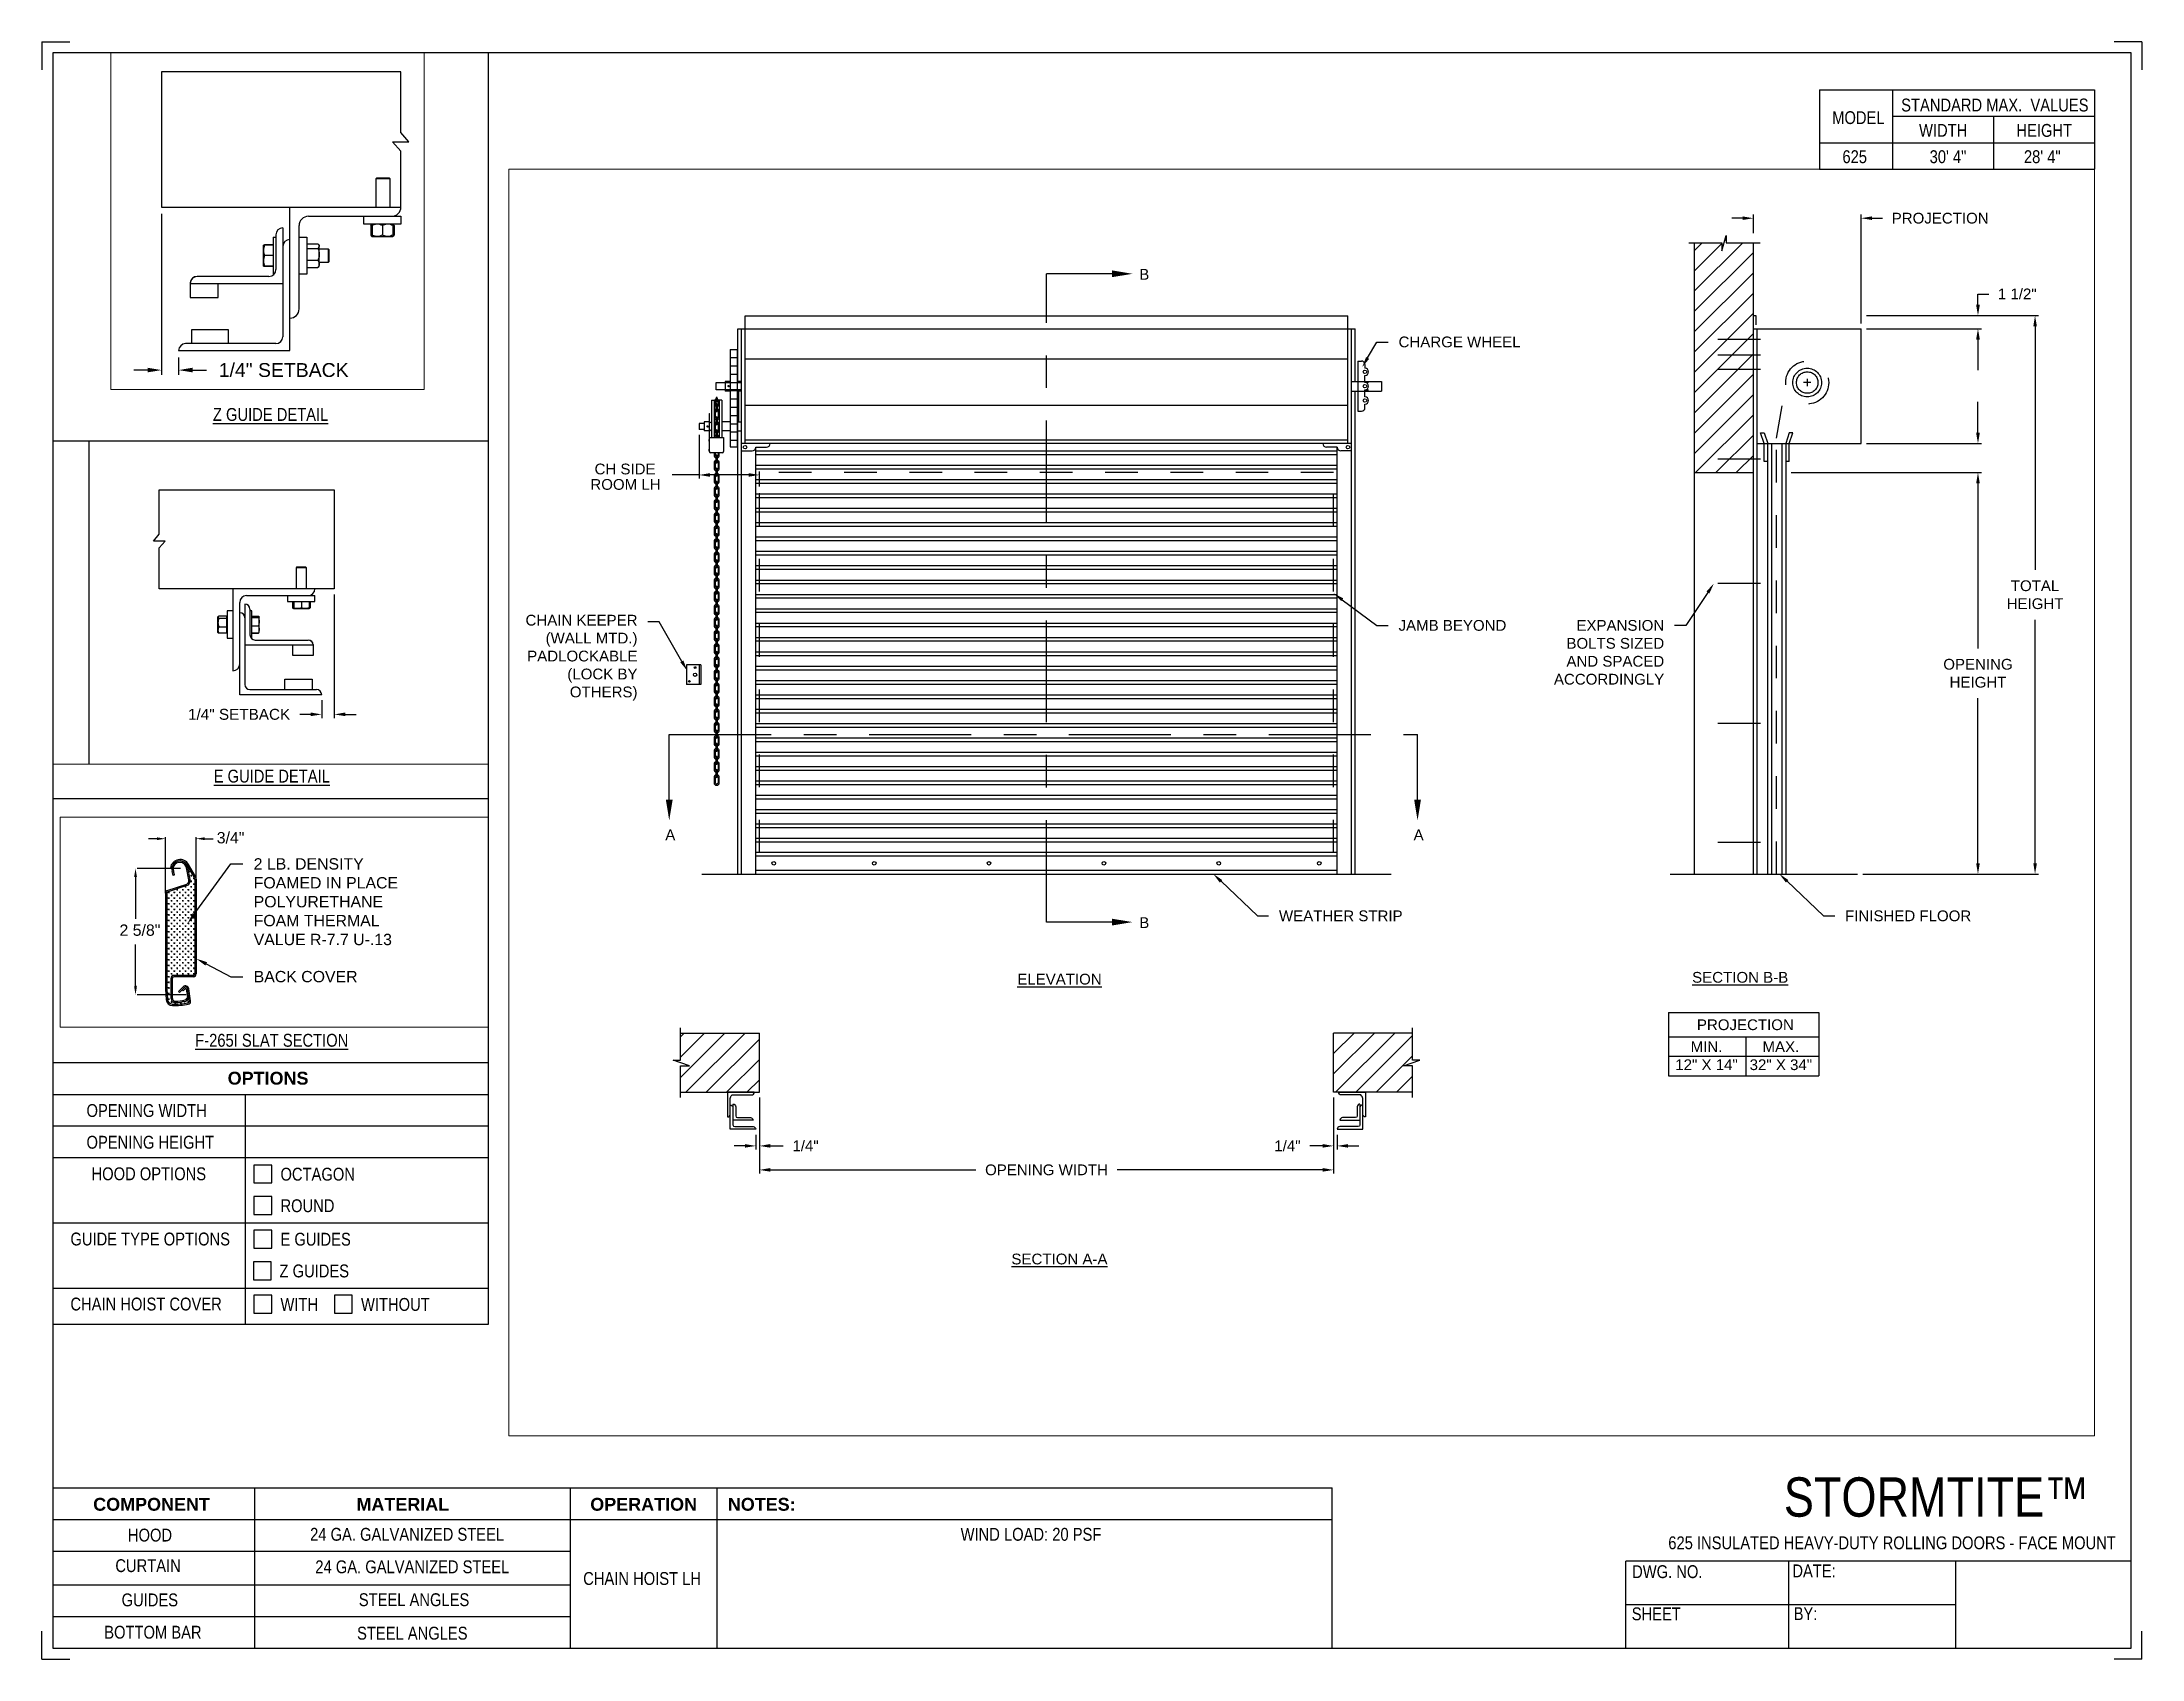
# Paper-space layout '625 CHAIN HOIST LH' of a CAD drawing. Header units: inches. Extents: x 0.1 to 10.9, y 0.1 to 8.4.
# The model-space entities are those that its viewports show. They can reach past a viewport. Long polylines and large blocks are cut down to what shows.
import ezdxf
from ezdxf import colors
from ezdxf.entities.mleader import LeaderData, LeaderLine
from ezdxf.math import Vec2, Vec3

# ---------------------------------------------------------------- set-up
doc = ezdxf.new("R2010")
doc.units = ezdxf.units.IN
doc.header["$LTSCALE"] = 0.25
doc.header["$MEASUREMENT"] = 0
for name, pattern in [('CENTER', [2, 1.25, -0.25, 0.25, -0.25]), ('CENTER2', [1.125, 0.75, -0.125, 0.125, -0.125]), ('HIDDEN', [0.375, 0.25, -0.125])]:
    doc.linetypes.add(name, pattern=pattern)
for name, color, linetype in [('ANNOTATIONS', 1, 'Continuous'), ('CHAIN HOIST LH', 7, 'Continuous'), ('CHAIN HOIST RH', 7, 'Continuous'), ('DETAILS', 4, 'Continuous'), ('SECTION CUTS', 6, 'CENTER'), ('TITLE BLOCK', 7, 'Continuous')]:
    doc.layers.add(name, color=color, linetype=linetype)
doc.styles.add('ARIAL', font='arial.ttf', dxfattribs={"height": 0.09375})
doc.styles.add('CADdetails-DIMENSIONS', font='ARIALN.TTF', dxfattribs={"height": 2.38})
doc.styles.get("Standard").update_dxf_attribs({"font": 'romans.shx'})
doc.dimstyles.new('ARIAL', dxfattribs={"dimtxt": 0.09375, "dimasz": 0.09375, "dimexe": 0.03125, "dimexo": 0.046875, "dimgap": 0.09, "dimtad": 0, "dimtih": 1, "dimtoh": 1, "dimdec": 4, "dimzin": 0, "dimdsep": 46, "dimlunit": 4, "dimtxsty": 'ARIAL', "dimcen": 0.09, "dimadec": 0, "dimazin": 0, "dimtfac": 1, "dimtdec": 4, "dimtix": 1, "dimtofl": 0, "dimtmove": 0, "dimatfit": 3, "dimfxl": 0.18, "dimfrac": 2, "dimtolj": 1, "dimtzin": 0, "dimarcsym": 0})
doc.dimstyles.new('STANDARD$0', dxfattribs={"dimtxt": 0.09375, "dimasz": 0.09375, "dimexe": 0.03125, "dimexo": 0.046875, "dimgap": 0.09, "dimtad": 0, "dimtih": 1, "dimtoh": 1, "dimdec": 4, "dimzin": 0, "dimdsep": 46, "dimtxsty": 'ARIAL', "dimcen": 0.09, "dimadec": 0, "dimazin": 0, "dimtfac": 1, "dimtdec": 4, "dimtofl": 0, "dimtmove": 0, "dimatfit": 1, "dimfxl": 1, "dimtolj": 1, "dimtzin": 0, "dimarcsym": 0})
pattern_1 = [(45, (-7.71918, -50.85956), (-0.08838835, 0.08838835), [])]

psp = doc.layouts.new('625 CHAIN HOIST LH')

# ---------------------------------------------------------------- texts
at = {"layer": 'TITLE BLOCK', "attachment_point": 2, "style": 'CADdetails-DIMENSIONS'}
for s, width, insert, char_height in [('MODEL', 0.28815, (9.45, 8.068), 0.0664), ('STANDARD MAX.  VALUES', 1.75949, (10.155, 8.133), 0.06641), ('WIDTH', 0.42908, (9.888, 8.002), 0.0664), ('HEIGHT', 0.42908, (10.41, 8.002), 0.0664), ('625', 0.29952, (9.431, 7.866), 0.0664)]:
    psp.add_mtext_dynamic_manual_height_columns(s, width=width, gutter_width=1.363, heights=[0], dxfattribs=dict(at, insert=insert, char_height=char_height))
at = {"layer": 'TITLE BLOCK', "style": 'CADdetails-DIMENSIONS'}
for s, insert, char_height, width, attachment_point in [('30\' 4"', (9.913, 7.866), 0.0664, 1.75949, 2), ('28\' 4"', (10.4, 7.866), 0.0664, 1.75949, 2), ('{\\LZ GUIDE DETAIL}', (1.248, 6.534), 0.06641, 1.75949, 2), ('{\\LE GUIDE DETAIL}', (1.254, 4.665), 0.06641, 1.75949, 2), ('{\\LF-265I SLAT SECTION}', (1.254, 3.3), 0.06641, 1.75949, 2), ('{\\fArial|b1|i0|c0|p34;OPTIONS}', (1.235, 3.104), 0.06641, 1.75949, 2), ('OPENING WIDTH', (0.297, 2.937), 0.06641, 1.30693, 1), ('OPENING HEIGHT', (0.297, 2.773), 0.06641, 1.30693, 1), ('HOOD OPTIONS', (0.323, 2.61), 0.06641, 1.30693, 1), ('OCTAGON', (1.299, 2.608), 0.0664, 1.23928, 1), ('ROUND', (1.299, 2.445), 0.0664, 1.53035, 1), ('GUIDE TYPE OPTIONS', (0.214, 2.273), 0.06641, 1.30693, 1), ('E GUIDES ', (1.299, 2.272), 0.0664, 1.23928, 1), ('Z GUIDES', (1.294, 2.108), 0.0664, 1.53035, 1), ('CHAIN HOIST COVER', (0.214, 1.937), 0.06641, 1.30693, 1), ('WITH', (1.299, 1.935), 0.0664, 1.23928, 1), ('WITHOUT', (1.715, 1.935), 0.0664, 1.23928, 1), ('\\A1;{\\fArial|b0|i0|c0|p34;\u200b\u200b\u200b\u200b\u200b\u200b\u200b\u200b\u200b\u200b\u200b\u200b\u200b\u200b}STORMTITE™', (10.642, 1.008), 0.20312, 2.03069, 3), ('{\\fArial|b1|i0|c0|p34;COMPONENT}', (0.633, 0.902), 0.06641, 1.75949, 2), ('{\\fArial|b1|i0|c0|p34;MATERIAL}', (1.931, 0.902), 0.06641, 1.75949, 2), ('{\\fArial|b1|i0|c0|p34;OPERATION}', (3.175, 0.902), 0.06641, 1.75949, 2), ('{\\fArial|b1|i0|c0|p34;NOTES:}', (3.785, 0.902), 0.06641, 1.75949, 2), ('HOOD', (0.625, 0.743), 0.0664, 1.75949, 2), ('24 GA. GALVANIZED STEEL', (1.953, 0.747), 0.06641, 1.75949, 2), ('\\pt0.13281;WIND LOAD: 20 PSF', (5.176, 0.747), 0.06641, 3.11182, 2), ('625 INSULATED HEAVY-DUTY ROLLING DOORS - FACE MOUNT', (9.624, 0.703), 0.06641, 2.79915, 2), ('CURTAIN', (0.615, 0.585), 0.0664, 1.75949, 2), ('24 GA. GALVANIZED STEEL', (1.98, 0.579), 0.06641, 1.75949, 2), ('DWG. NO.', (8.463, 0.554), 0.0664, 1.75949, 2), ('DATE:', (9.221, 0.558), 0.0664, 1.75949, 2), ('\\P\\PCHAIN HOIST LH', (3.167, 0.74), 0.06641, 1.75949, 2), ('GUIDES', (0.624, 0.408), 0.0664, 1.75949, 2), ('STEEL ANGLES', (1.989, 0.409), 0.06641, 1.75949, 2), ('SHEET', (8.406, 0.336), 0.0664, 1.75949, 2), ('BY:', (9.177, 0.337), 0.0664, 1.75949, 2), ('BOTTOM BAR', (0.64, 0.241), 0.0664, 1.75949, 2), ('STEEL ANGLES', (1.98, 0.236), 0.06641, 1.75949, 2)]:
    psp.add_mtext(s, dxfattribs=dict(at, insert=insert, char_height=char_height, width=width, attachment_point=attachment_point))

msp = doc.modelspace()

# ---------------------------------------------------------------- texts
at = {"layer": 'ANNOTATIONS', "style": 'ARIAL'}
for s, p in [('3/4"', (171.46783, 216.59255)), ('2 5/8"', (170.66394, 215.82819))]:
    msp.add_text(s, height=0.09375, dxfattribs=at).set_placement(p)
at = {"layer": 'ANNOTATIONS', "insert": (175.64427, 223.9457), "char_height": 0.09375, "width": 0.7986682, "attachment_point": 1, "line_spacing_factor": 0.86134, "style": 'ARIAL'}
msp.add_mtext('\\pi0.1405;CH SIDE \\P\\pi0.10414;ROOM LH', dxfattribs=at)
at = {"layer": 'ANNOTATIONS', "char_height": 0.09375, "attachment_point": 2, "style": 'ARIAL'}
for s, insert, width in [('{\\LELEVATION}', (179.83306, 219.50166), 3.0834986), ('{\\LSECTION B-B}', (185.76052, 219.51762), 1.3823677), ('{\\LSECTION A-A}', (179.83306, 217.06383), 1.3823677)]:
    msp.add_mtext(s, dxfattribs=dict(at, insert=insert, width=width))
for s, width, insert in [('PROJECTION ', 1.7594917, (185.80551, 219.1045)), ('MIN.\\P12" X 14" ', 0.6711642, (185.46739, 218.91251)), ('MAX.\\P32" X 34"', 0.6567117, (186.11482, 218.91251))]:
    msp.add_mtext_dynamic_manual_height_columns(s, width=width, gutter_width=1.36268, heights=[0], dxfattribs=dict(at, insert=insert))
at = {"layer": 'SECTION CUTS', "style": 'ARIAL'}
for s, p in [('B', (180.52799, 225.54742)), ('A', (176.40066, 220.66491)), ('A', (182.91661, 220.66491)), ('B', (180.52799, 219.90016))]:
    msp.add_text(s, height=0.09375, dxfattribs=at).set_placement(p)

# ---------------------------------------------------------------- blocks, each defined once
blk = doc.blocks.new('*D47')
at = {"layer": 'ANNOTATIONS', "color": 0, "lineweight": -2, "transparency": 16777216}
for p, q in [((170.659, 221.127), (170.659, 220.042)), ((170.774, 220.158), (170.774, 220.042)), ((170.565, 220.073), (170.472, 220.073)), ((170.868, 220.073), (170.962, 220.073))]:
    blk.add_line(p, q, dxfattribs=at)
at = {"layer": 'ANNOTATIONS', "color": 0, "transparency": 16777216}
for points in [[(170.565, 220.089), (170.565, 220.058), (170.659, 220.073)], [(170.868, 220.089), (170.868, 220.058), (170.774, 220.073)]]:
    blk.add_solid(points, dxfattribs=at)
at = {"layer": 'defpoints', "color": 0, "transparency": 16777216}
for p in [(170.659, 221.174), (170.774, 220.205), (170.774, 220.073)]:
    blk.add_point(p, dxfattribs=at)
at = {"layer": 'ANNOTATIONS', "color": 0, "transparency": 16777216, "insert": (171.483, 220.073), "char_height": 0.09375, "attachment_point": 5, "style": 'ARIAL'}
blk.add_mtext('\\A1;1/4" SETBACK', dxfattribs=at)
blk = doc.blocks.new('*D46')
at = {"layer": 'ANNOTATIONS', "color": 0, "lineweight": -2, "transparency": 16777216}
for p, q in [((171.692, 218.413), (171.692, 217.353)), ((171.584, 217.505), (171.584, 217.353)), ((171.49, 217.384), (171.397, 217.384)), ((171.786, 217.384), (171.88, 217.384))]:
    blk.add_line(p, q, dxfattribs=at)
at = {"layer": 'ANNOTATIONS', "color": 0, "transparency": 16777216}
for points in [[(171.49, 217.4), (171.49, 217.369), (171.584, 217.384)], [(171.786, 217.4), (171.786, 217.369), (171.692, 217.384)]]:
    blk.add_solid(points, dxfattribs=at)
at = {"layer": 'defpoints', "color": 0, "transparency": 16777216}
for p in [(171.692, 218.46), (171.584, 217.552), (171.584, 217.384)]:
    blk.add_point(p, dxfattribs=at)
at = {"layer": 'ANNOTATIONS', "color": 0, "transparency": 16777216, "insert": (170.876, 217.384), "char_height": 0.09375, "attachment_point": 5, "style": 'ARIAL'}
blk.add_mtext('\\A1;1/4" SETBACK', dxfattribs=at)
blk = doc.blocks.new('*D38')
at = {"layer": 'ANNOTATIONS', "color": 0, "lineweight": -2, "transparency": 16777216}
for p, q in [((187.831, 224.214), (187.831, 224.308)), ((186.86, 224.12), (187.862, 224.12)), ((186.204, 223.867), (187.862, 223.867)), ((187.831, 223.773), (187.831, 223.68))]:
    blk.add_line(p, q, dxfattribs=at)
at = {"layer": 'ANNOTATIONS', "color": 0, "transparency": 16777216}
for points in [[(187.815, 224.214), (187.847, 224.214), (187.831, 224.12)], [(187.815, 223.773), (187.847, 223.773), (187.831, 223.867)]]:
    blk.add_solid(points, dxfattribs=at)
at = {"layer": 'defpoints', "color": 0, "transparency": 16777216}
for p in [(186.813, 224.12), (186.157, 223.867), (187.831, 223.867)]:
    blk.add_point(p, dxfattribs=at)
at = {"layer": 'ANNOTATIONS', "color": 0, "transparency": 16777216, "insert": (187.831, 223.994), "char_height": 0.0938, "attachment_point": 5, "style": 'ARIAL'}
blk.add_mtext('\\A1;  ', dxfattribs=at)
blk = doc.blocks.new('*D39')
at = {"layer": 'ANNOTATIONS', "color": 0, "lineweight": -2, "transparency": 16777216}
for p, q in [((187.831, 225.329), (187.831, 225.423)), ((187.831, 225.423), (187.925, 225.423)), ((186.86, 225.235), (187.862, 225.235)), ((186.86, 225.12), (187.862, 225.12)), ((187.831, 225.027), (187.831, 224.933))]:
    blk.add_line(p, q, dxfattribs=at)
at = {"layer": 'ANNOTATIONS', "color": 0, "transparency": 16777216}
for points in [[(187.815, 225.329), (187.847, 225.329), (187.831, 225.235)], [(187.815, 225.027), (187.847, 225.027), (187.831, 225.12)]]:
    blk.add_solid(points, dxfattribs=at)
at = {"layer": 'defpoints', "color": 0, "transparency": 16777216}
for p in [(186.813, 225.235), (186.813, 225.12), (187.831, 225.235)]:
    blk.add_point(p, dxfattribs=at)
at = {"layer": 'ANNOTATIONS', "color": 0, "transparency": 16777216, "insert": (188.173, 225.423), "char_height": 0.0938, "attachment_point": 5, "style": 'ARIAL'}
blk.add_mtext('\\A1;1 1/2"', dxfattribs=at)
blk = doc.blocks.new('*D40')
at = {"layer": 'ANNOTATIONS', "color": 0, "lineweight": -2, "transparency": 16777216}
for p, q in [((182.22, 218.423), (182.22, 217.971)), ((182.251, 218.1), (182.251, 217.971)), ((182.126, 218.002), (182.012, 218.002)), ((182.345, 218.002), (182.439, 218.002))]:
    blk.add_line(p, q, dxfattribs=at)
at = {"layer": 'ANNOTATIONS', "color": 0, "transparency": 16777216}
for points in [[(182.126, 218.018), (182.126, 217.987), (182.22, 218.002)], [(182.345, 218.018), (182.345, 217.987), (182.251, 218.002)]]:
    blk.add_solid(points, dxfattribs=at)
at = {"layer": 'defpoints', "color": 0, "transparency": 16777216}
for p in [(182.22, 218.47), (182.251, 218.147), (182.251, 218.002)]:
    blk.add_point(p, dxfattribs=at)
at = {"layer": 'ANNOTATIONS', "color": 0, "transparency": 16777216, "insert": (181.818, 218.002), "char_height": 0.0938, "attachment_point": 5, "style": 'ARIAL'}
blk.add_mtext('\\A1;1/4"', dxfattribs=at)
blk = doc.blocks.new('*D41')
at = {"layer": 'ANNOTATIONS', "color": 0, "lineweight": -2, "transparency": 16777216}
for p, q in [((177.22, 218.423), (177.22, 217.971)), ((177.189, 218.1), (177.189, 217.971)), ((177.095, 218.002), (177.001, 218.002)), ((177.314, 218.002), (177.428, 218.002))]:
    blk.add_line(p, q, dxfattribs=at)
at = {"layer": 'ANNOTATIONS', "color": 0, "transparency": 16777216}
for points in [[(177.095, 218.018), (177.095, 217.987), (177.189, 218.002)], [(177.314, 218.018), (177.314, 217.987), (177.22, 218.002)]]:
    blk.add_solid(points, dxfattribs=at)
at = {"layer": 'defpoints', "color": 0, "transparency": 16777216}
for p in [(177.22, 218.47), (177.189, 218.147), (177.189, 218.002)]:
    blk.add_point(p, dxfattribs=at)
at = {"layer": 'ANNOTATIONS', "color": 0, "transparency": 16777216, "insert": (177.622, 218.002), "char_height": 0.0938, "attachment_point": 5, "style": 'ARIAL'}
blk.add_mtext('\\A1;1/4"', dxfattribs=at)
blk = doc.blocks.new('*D42')
at = {"layer": 'ANNOTATIONS', "color": 0, "lineweight": -2, "transparency": 16777216}
for p, q in [((177.22, 218.423), (177.22, 217.762)), ((182.22, 218.423), (182.22, 217.762)), ((177.314, 217.793), (179.104, 217.793)), ((182.126, 217.793), (180.336, 217.793))]:
    blk.add_line(p, q, dxfattribs=at)
at = {"layer": 'ANNOTATIONS', "color": 0, "transparency": 16777216}
for points in [[(177.314, 217.809), (177.314, 217.778), (177.22, 217.793)], [(182.126, 217.809), (182.126, 217.778), (182.22, 217.793)]]:
    blk.add_solid(points, dxfattribs=at)
at = {"layer": 'defpoints', "color": 0, "transparency": 16777216}
for p in [(177.22, 218.47), (182.22, 218.47), (182.22, 217.793)]:
    blk.add_point(p, dxfattribs=at)
at = {"layer": 'ANNOTATIONS', "color": 0, "transparency": 16777216, "insert": (179.72, 217.793), "char_height": 0.09375, "attachment_point": 5, "style": 'ARIAL'}
blk.add_mtext('\\A1;OPENING WIDTH', dxfattribs=at)
blk = doc.blocks.new('*D43')
at = {"layer": 'ANNOTATIONS', "color": 0, "lineweight": -2, "transparency": 16777216}
for p, q in [((187.163, 223.867), (187.862, 223.867)), ((187.831, 223.773), (187.831, 222.336)), ((187.831, 220.464), (187.831, 221.901)), ((186.829, 220.37), (187.862, 220.37))]:
    blk.add_line(p, q, dxfattribs=at)
at = {"layer": 'ANNOTATIONS', "color": 0, "transparency": 16777216}
for points in [[(187.815, 223.773), (187.847, 223.773), (187.831, 223.867)], [(187.815, 220.464), (187.847, 220.464), (187.831, 220.37)]]:
    blk.add_solid(points, dxfattribs=at)
at = {"layer": 'defpoints', "color": 0, "transparency": 16777216}
for p in [(187.116, 223.867), (186.782, 220.37), (187.831, 220.37)]:
    blk.add_point(p, dxfattribs=at)
at = {"layer": 'ANNOTATIONS', "color": 0, "transparency": 16777216, "insert": (187.831, 222.119), "char_height": 0.09375, "attachment_point": 5, "style": 'ARIAL'}
blk.add_mtext('\\A1;OPENING\\PHEIGHT', dxfattribs=at)
blk = doc.blocks.new('*D44')
at = {"layer": 'ANNOTATIONS', "color": 0, "lineweight": -2, "transparency": 16777216}
for p, q in [((187.025, 225.235), (188.359, 225.235)), ((188.328, 225.142), (188.328, 223.02)), ((188.328, 220.464), (188.328, 222.586)), ((186.829, 220.37), (188.359, 220.37))]:
    blk.add_line(p, q, dxfattribs=at)
at = {"layer": 'ANNOTATIONS', "color": 0, "transparency": 16777216}
for points in [[(188.313, 225.142), (188.344, 225.142), (188.328, 225.235)], [(188.313, 220.464), (188.344, 220.464), (188.328, 220.37)]]:
    blk.add_solid(points, dxfattribs=at)
at = {"layer": 'defpoints', "color": 0, "transparency": 16777216}
for p in [(186.978, 225.235), (186.782, 220.37), (188.328, 220.37)]:
    blk.add_point(p, dxfattribs=at)
at = {"layer": 'ANNOTATIONS', "color": 0, "transparency": 16777216, "insert": (188.328, 222.803), "char_height": 0.0938, "attachment_point": 5, "style": 'ARIAL'}
blk.add_mtext('\\A1;TOTAL\\PHEIGHT', dxfattribs=at)
blk = doc.blocks.new('*D45')
at = {"layer": 'ANNOTATIONS', "color": 0, "lineweight": -2, "transparency": 16777216}
for p, q in [((185.875, 225.952), (185.875, 226.115)), ((186.813, 225.167), (186.813, 226.115)), ((185.782, 226.083), (185.688, 226.083)), ((186.907, 226.083), (187, 226.083))]:
    blk.add_line(p, q, dxfattribs=at)
at = {"layer": 'ANNOTATIONS', "color": 0, "transparency": 16777216}
for points in [[(185.782, 226.099), (185.782, 226.068), (185.875, 226.083)], [(186.907, 226.099), (186.907, 226.068), (186.813, 226.083)]]:
    blk.add_solid(points, dxfattribs=at)
at = {"layer": 'defpoints', "color": 0, "transparency": 16777216}
for p in [(186.813, 226.083), (185.875, 225.905), (186.813, 225.12)]:
    blk.add_point(p, dxfattribs=at)
at = {"layer": 'ANNOTATIONS', "color": 0, "transparency": 16777216, "insert": (187.502, 226.083), "char_height": 0.09375, "attachment_point": 5, "style": 'ARIAL'}
blk.add_mtext('\\A1;PROJECTION', dxfattribs=at)

# ---------------------------------------------------------------- dimensions: what is measured, and where the dimension line sits
at = {"layer": 'ANNOTATIONS'}
for base, p1, p2, text, dimstyle, picture, middle in [((186.81293, 226.0835), (185.87543, 225.90486), (186.81293, 225.12041), 'PROJECTION', 'STANDARD$0', '*D45', (187.50204, 226.0835)), ((177.18871, 218.00223), (177.21996, 218.46956), (177.18871, 218.14709), '1/4"', 'ARIAL', '*D41', (177.62175, 218.00223)), ((182.21996, 217.79327), (177.21996, 218.46956), (182.21996, 218.46956), 'OPENING WIDTH', 'STANDARD$0', '*D42', (179.71996, 217.79327)), ((182.25121, 218.00223), (182.21996, 218.46956), (182.25121, 218.14709), '1/4"', 'ARIAL', '*D40', (181.81817, 218.00223))]:
    dim = msp.add_linear_dim(base=base, p1=p1, p2=p2, text=text, dimstyle=dimstyle, dxfattribs=at)
    dim.commit()
    dim.dimension.update_dxf_attribs({"geometry": picture, "text_midpoint": middle, "dimtype": 160})
for base, p1, p2, text, picture, middle in [((187.83097, 225.23546), (186.81293, 225.12041), (186.81293, 225.23546), '1 1/2"', '*D39', (188.17341, 225.42296)), ((188.3282, 220.37041), (186.97805, 225.23546), (186.78168, 220.37041), 'TOTAL\\PHEIGHT', '*D44', (188.3282, 222.80294)), ((187.83097, 220.37041), (187.11601, 223.86705), (186.78168, 220.37041), 'OPENING\\PHEIGHT', '*D43', (187.83097, 222.11873))]:
    dim = msp.add_linear_dim(base=base, p1=p1, p2=p2, angle=90, text=text, dimstyle='STANDARD$0', dxfattribs=at)
    dim.commit()
    dim.dimension.update_dxf_attribs({"geometry": picture, "text_midpoint": middle})
dim = msp.add_linear_dim(base=(187.83097, 223.86705), p1=(186.81293, 224.12041), p2=(186.15668, 223.86705), angle=90, text='  ', dimstyle='STANDARD$0', dxfattribs=at)
dim.commit()
dim.dimension.update_dxf_attribs({"geometry": '*D38', "text_midpoint": (187.83097, 223.99373), "dimtype": 160})
dim = msp.add_linear_dim(base=(170.77434, 220.07329), p1=(170.65901, 221.17353), p2=(170.77434, 220.20478), text='1/4" SETBACK', dimstyle='STANDARD$0', override={"dimarcsym": 1}, dxfattribs=at)
dim.commit()
dim.dimension.update_dxf_attribs({"geometry": '*D47', "text_midpoint": (171.48273, 220.07329), "dimtype": 160})
dim = msp.add_linear_dim(base=(171.58419, 217.38444), p1=(171.69231, 218.46002), p2=(171.58419, 217.55182), angle=180, text='1/4" SETBACK', dimstyle='STANDARD$0', override={"dimarcsym": 1}, dxfattribs=at)
dim.commit()
dim.dimension.update_dxf_attribs({"geometry": '*D46', "text_midpoint": (170.8758, 217.38444)})

# ---------------------------------------------------------------- hatches: boundary and pattern name
at = {"layer": 'CHAIN HOIST LH', "linetype": 'Continuous'}
h = msp.add_hatch(dxfattribs=at)
h.set_pattern_fill('ANSI31', color=256, style=0)
h.set_pattern_definition([(45, (-7.71918, -51.24794), (-0.088388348, 0.088388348), [])])
h.paths.add_polyline_path([(185.87543, 225.13418), (185.87543, 225.86877), (185.63894, 225.86877), (185.63894, 225.93343), (185.60052, 225.80007), (185.60052, 225.86877), (185.3598, 225.86877), (185.3598, 225.31847)])
h.paths.add_polyline_path([(185.3598, 225.31847), (185.3598, 223.86705), (185.87543, 223.86705), (185.87543, 225.12041), (185.87543, 225.13418)])
at = {"layer": 'CHAIN HOIST LH'}
h = msp.add_hatch(dxfattribs=at)
h.set_pattern_fill('ANSI31', color=256, style=0)
h.set_pattern_definition(pattern_1)
h.paths.add_polyline_path([(177.21996, 218.98519), (176.53246, 218.98519), (176.53246, 218.74799), (176.46836, 218.74799), (176.61043, 218.70108), (176.53246, 218.70108), (176.53246, 218.46956), (177.21996, 218.46956), (177.21996, 218.63207)])
h = msp.add_hatch(dxfattribs=at)
h.set_pattern_fill('ANSI31', color=256, style=0)
h.set_pattern_definition(pattern_1)
h.paths.add_polyline_path([(182.97156, 218.74799), (182.90746, 218.74799), (182.90746, 218.98519), (182.21996, 218.98519), (182.21996, 218.46956), (182.23813, 218.46956), (182.90746, 218.46956), (182.90746, 218.70108), (182.82949, 218.70108)])

# ---------------------------------------------------------------- linework, layer by layer
at = {"linetype": 'Continuous'}
msp.add_line((185.15045, 220.37041), (186.78168, 220.37041), dxfattribs=at)
at = {"layer": 'ANNOTATIONS'}
for p, q in [((186.8598, 225.12041), (187.86222, 225.12041)), ((187.83097, 225.02666), (187.83097, 224.75828)), ((187.83097, 224.21416), (187.83097, 224.48255)), ((186.8598, 224.12041), (187.86222, 224.12041)), ((186.20355, 223.86705), (187.86222, 223.86705)), ((185.13682, 219.16393), (185.13682, 218.61256)), ((185.13682, 219.16393), (186.44459, 219.16393)), ((186.44459, 219.16393), (186.44459, 218.61256)), ((185.13682, 218.95246), (186.44459, 218.95246)), ((185.80967, 218.95246), (185.80967, 218.61256)), ((185.13682, 218.78251), (186.44459, 218.78251)), ((185.13682, 218.61256), (186.44459, 218.61256)), ((170.97302, 216.63106), (170.90269, 216.63106)), ((171.04334, 216.18766), (171.04334, 216.64372)), ((171.29779, 216.29814), (171.29779, 216.64372)), ((171.36812, 216.63106), (171.43844, 216.63106)), ((171.16844, 216.38448), (170.80899, 216.38448)), ((170.79633, 216.31416), (170.79633, 215.9677)), ((170.79633, 215.41028), (170.79633, 215.75674)), ((171.21483, 215.33995), (170.80899, 215.33995))]:
    msp.add_line(p, q, dxfattribs=at)
at = {"layer": 'ANNOTATIONS', "linetype": 'Continuous'}
for p, q in [((176.69611, 224.1969), (176.69611, 223.81548)), ((176.69611, 223.84673), (176.46189, 223.84673)), ((177.12621, 223.84673), (176.78986, 223.84673))]:
    msp.add_line(p, q, dxfattribs=at)
at = {"layer": 'ANNOTATIONS'}
for p in [(171.29779, 216.63106), (170.79633, 215.41446)]:
    msp.add_point(p, dxfattribs=at)
for points in [[(187.81535, 225.02666), (187.8466, 225.02666), (187.83097, 225.12041)], [(187.81535, 224.21416), (187.8466, 224.21416), (187.83097, 224.12041)], [(187.81535, 223.7733), (187.8466, 223.7733), (187.83097, 223.86705)], [(170.97302, 216.61934), (170.97302, 216.64278), (171.04334, 216.63106)], [(171.36812, 216.61934), (171.36812, 216.64278), (171.29779, 216.63106)], [(170.80805, 216.31416), (170.78461, 216.31416), (170.79633, 216.38448)], [(170.80805, 215.41028), (170.78461, 215.41028), (170.79633, 215.33995)]]:
    msp.add_solid(points, dxfattribs=at)
at = {"layer": 'ANNOTATIONS', "linetype": 'Continuous'}
for points in [[(176.78986, 223.86235), (176.78986, 223.8311), (176.69611, 223.84673)], [(177.12621, 223.86235), (177.12621, 223.8311), (177.21996, 223.84673)]]:
    msp.add_solid(points, dxfattribs=at)
at = {"layer": 'CHAIN HOIST LH', "linetype": 'Continuous'}
for p, q in [((185.3598, 225.86877), (185.3598, 220.37041)), ((185.87543, 220.37041), (185.87543, 225.86877)), ((182.34496, 225.12041), (182.3684, 225.12041)), ((185.87543, 225.23546), (185.89683, 225.23546)), ((185.87543, 225.12041), (186.81293, 225.12041)), ((185.89683, 225.23546), (185.89683, 225.1532)), ((185.90668, 225.12041), (185.90668, 220.37041)), ((186.81293, 224.12041), (186.81293, 225.12041)), ((182.34496, 224.85415), (177.09496, 224.85415)), ((182.4309, 224.83916), (182.4309, 224.40166)), ((182.4309, 224.83916), (182.46215, 224.83916)), ((182.4934, 224.80791), (182.4934, 224.77666)), ((182.4934, 224.65166), (182.4934, 224.71416)), ((176.84496, 224.65166), (177.06371, 224.65166)), ((176.84496, 224.58916), (176.84496, 224.65166)), ((177.06371, 224.58916), (176.84496, 224.58916)), ((177.04027, 224.30904), (177.04027, 224.57689)), ((182.52465, 224.65166), (182.4934, 224.65166)), ((182.4934, 224.58916), (182.52465, 224.58916)), ((182.4934, 224.52666), (182.4934, 224.58916)), ((182.34496, 224.45249), (177.09496, 224.45249)), ((182.4934, 224.43291), (182.4934, 224.46416)), ((182.4309, 224.40166), (182.46215, 224.40166)), ((177.09496, 224.15166), (182.34496, 224.15166)), ((185.90668, 224.12041), (186.81293, 224.12041)), ((185.96918, 224.12041), (185.93793, 224.21416)), ((185.93793, 224.21416), (185.96918, 224.21416)), ((185.96918, 224.21416), (186.00043, 224.12041)), ((185.96918, 223.96416), (185.96918, 224.12041)), ((186.00043, 220.37041), (186.00043, 224.12041)), ((186.03168, 224.12041), (186.03168, 220.37041)), ((186.12543, 220.37041), (186.12543, 224.12041)), ((186.18793, 224.21416), (186.15668, 224.12041)), ((186.15668, 224.12041), (186.15668, 220.37041)), ((186.18793, 224.12041), (186.21918, 224.21416)), ((186.21918, 224.21416), (186.18793, 224.21416)), ((186.18793, 223.96416), (186.18793, 224.12041)), ((177.21996, 223.74547), (177.21996, 223.87798)), ((185.3598, 223.86705), (185.87543, 223.86705)), ((186.00043, 223.96416), (185.96918, 223.96416)), ((186.18793, 223.96416), (186.15668, 223.96416)), ((176.58541, 222.19244), (176.58541, 222.02057)), ((176.71041, 222.19244), (176.58541, 222.19244)), ((176.69479, 222.19244), (176.69479, 222.02057)), ((176.71041, 222.19244), (176.71041, 222.02057)), ((176.71041, 222.02057), (176.58541, 222.02057)), ((176.53246, 218.74799), (176.53246, 219.03206)), ((182.90746, 218.74799), (182.90746, 219.03206)), ((176.61043, 218.70108), (176.46836, 218.74799)), ((176.46836, 218.74799), (176.53246, 218.74799)), ((182.82949, 218.70108), (182.97156, 218.74799)), ((182.97156, 218.74799), (182.90746, 218.74799)), ((176.53246, 218.42269), (176.53246, 218.70108)), ((176.53246, 218.70108), (176.61043, 218.70108)), ((182.90746, 218.70108), (182.82949, 218.70108)), ((182.90746, 218.42269), (182.90746, 218.70108)), ((176.96658, 218.14709), (176.96658, 218.41435)), ((182.47334, 218.14709), (182.47334, 218.41435))]:
    msp.add_line(p, q, dxfattribs=at)
at = {"layer": 'CHAIN HOIST LH'}
for p, q in [((177.03246, 224.65166), (177.03246, 225.12041)), ((177.03246, 225.12041), (182.40746, 225.12041)), ((177.06371, 220.37041), (177.06371, 225.12041)), ((177.09496, 224.12041), (177.09496, 225.23174)), ((177.09496, 225.23174), (182.34496, 225.23174)), ((182.34496, 224.12041), (182.34496, 225.23174)), ((182.37621, 220.37041), (182.37621, 225.12041)), ((182.40746, 224.65973), (182.40746, 225.12041)), ((176.96456, 224.9409), (176.96456, 224.09285)), ((176.96456, 224.9409), (177.02676, 224.9409)), ((176.96456, 224.86929), (177.02676, 224.86929)), ((177.02676, 224.9409), (177.02676, 224.09285)), ((176.96456, 224.79729), (177.02676, 224.79729)), ((176.96456, 224.72529), (177.02676, 224.72529)), ((176.92086, 224.65973), (176.92086, 224.57689)), ((176.96456, 224.65973), (176.92086, 224.65973)), ((176.96456, 224.57689), (176.92086, 224.57689)), ((176.96456, 224.65329), (177.02676, 224.65329)), ((176.96456, 224.58129), (177.02676, 224.58129)), ((177.06371, 224.65973), (177.02676, 224.65973)), ((177.06371, 224.57689), (177.02676, 224.57689)), ((177.03246, 220.37041), (177.03246, 224.58916)), ((182.37621, 224.65973), (182.6371, 224.65973)), ((182.37621, 224.57689), (182.6371, 224.57689)), ((182.40746, 220.37041), (182.40746, 224.57689)), ((182.6371, 224.65973), (182.6371, 224.57689)), ((176.80327, 224.49892), (176.82519, 224.49892)), ((176.80327, 224.49892), (176.80327, 224.17273)), ((176.82519, 224.49892), (176.82519, 224.17273)), ((176.83629, 224.47416), (176.82519, 224.47416)), ((176.83629, 224.47326), (176.82519, 224.47326)), ((176.83629, 224.48298), (176.83629, 224.46673)), ((176.84257, 224.48674), (176.84257, 224.5165)), ((176.84257, 224.43502), (176.84257, 224.4614)), ((176.85366, 224.43502), (176.84257, 224.43502)), ((176.84257, 224.40436), (176.84257, 224.43412)), ((176.85366, 224.43412), (176.84257, 224.43412)), ((176.85366, 224.5165), (176.85366, 224.48674)), ((176.85366, 224.4614), (176.85366, 224.43502)), ((176.85366, 224.43412), (176.85366, 224.40436)), ((176.85994, 224.48298), (176.85994, 224.46673)), ((176.87104, 224.49892), (176.87104, 224.17273)), ((176.89296, 224.49892), (176.87104, 224.49892)), ((176.89296, 224.49892), (176.89296, 224.17273)), ((176.96456, 224.50929), (177.02676, 224.50929)), ((176.96456, 224.43729), (177.02676, 224.43729)), ((176.69611, 224.29567), (176.69611, 224.24378)), ((176.73846, 224.29567), (176.69611, 224.29567)), ((176.73846, 224.30904), (176.73846, 224.23041)), ((176.78217, 224.30904), (176.73846, 224.30904)), ((176.78217, 224.38096), (176.78663, 224.38096)), ((176.78217, 224.38096), (176.78217, 224.04796)), ((176.78663, 224.31233), (176.78663, 224.38096)), ((176.79638, 224.30258), (176.80327, 224.30258)), ((176.83629, 224.38121), (176.82519, 224.38121)), ((176.83629, 224.38031), (176.82519, 224.38031)), ((176.83629, 224.26709), (176.82519, 224.26709)), ((176.83629, 224.26619), (176.82519, 224.26619)), ((176.83629, 224.39903), (176.83629, 224.38121)), ((176.83629, 224.38031), (176.83629, 224.35261)), ((176.83629, 224.28491), (176.83629, 224.26709)), ((176.83629, 224.26619), (176.83629, 224.23849)), ((176.84257, 224.29024), (176.84257, 224.34728)), ((176.85366, 224.32329), (176.84257, 224.32329)), ((176.85366, 224.32239), (176.84257, 224.32239)), ((176.85366, 224.34728), (176.85366, 224.29024)), ((176.85994, 224.39903), (176.85994, 224.35261)), ((176.85994, 224.28491), (176.85994, 224.23849)), ((176.96456, 224.30904), (176.89296, 224.30904)), ((176.96456, 224.36529), (177.02676, 224.36529)), ((176.96456, 224.29329), (177.02676, 224.29329)), ((177.02676, 224.30904), (177.06371, 224.30904)), ((176.73846, 224.24378), (176.69611, 224.24378)), ((176.78217, 224.23041), (176.73846, 224.23041)), ((176.78663, 224.05028), (176.78663, 224.22712)), ((176.78663, 224.17273), (176.90695, 224.17273)), ((176.79638, 224.23687), (176.80327, 224.23687)), ((176.84257, 224.20678), (176.84257, 224.23316)), ((176.85366, 224.20678), (176.84257, 224.20678)), ((176.84257, 224.17612), (176.84257, 224.20588)), ((176.85366, 224.20588), (176.84257, 224.20588)), ((176.85366, 224.23316), (176.85366, 224.20678)), ((176.85366, 224.20588), (176.85366, 224.17612)), ((176.96456, 224.23041), (176.89296, 224.23041)), ((176.90695, 224.17273), (176.90695, 224.05028)), ((176.96456, 224.22129), (177.02676, 224.22129)), ((176.96456, 224.14929), (177.02676, 224.14929)), ((177.02676, 224.23041), (177.06371, 224.23041)), ((182.37621, 224.12041), (177.06371, 224.12041)), ((176.78217, 224.04796), (176.78663, 224.04796)), ((176.78663, 224.04971), (176.78663, 224.04796)), ((176.8972, 224.04053), (176.79638, 224.04053)), ((176.82519, 224.04053), (176.82519, 224.01915)), ((176.83629, 224.04053), (176.83629, 224.01915)), ((176.84257, 223.98743), (176.84257, 224.01382)), ((176.85366, 223.98743), (176.84257, 223.98743)), ((176.85366, 223.98653), (176.84257, 223.98653)), ((176.84257, 223.95678), (176.84257, 223.98653)), ((176.85366, 224.01382), (176.85366, 223.98743)), ((176.85366, 223.98653), (176.85366, 223.95678)), ((176.85994, 224.04053), (176.85994, 224.01915)), ((176.87104, 224.01915), (176.87104, 224.04053)), ((176.96456, 224.09285), (177.02676, 224.09285)), ((177.06371, 224.05791), (177.15746, 224.05791)), ((177.18871, 220.37041), (177.18871, 224.08916)), ((177.18871, 224.08916), (177.28246, 224.08916)), ((177.18871, 224.05673), (182.25121, 224.05673)), ((177.18871, 224.02548), (182.25121, 224.02548)), ((182.25121, 224.08916), (182.15746, 224.08916)), ((182.25121, 220.37041), (182.25121, 224.08916)), ((182.37621, 224.05791), (182.28246, 224.05791)), ((176.82519, 223.95145), (176.82519, 223.93362)), ((176.83629, 223.93362), (176.82519, 223.93362)), ((176.82519, 223.93272), (176.82519, 223.90503)), ((176.83629, 223.93272), (176.82519, 223.93272)), ((176.82519, 223.83733), (176.82519, 223.8195)), ((176.83629, 223.95145), (176.83629, 223.93362)), ((176.83629, 223.93272), (176.83629, 223.90503)), ((176.83629, 223.83733), (176.83629, 223.8195)), ((176.84257, 223.87331), (176.84257, 223.89969)), ((176.85366, 223.87331), (176.84257, 223.87331)), ((176.85366, 223.87241), (176.84257, 223.87241)), ((176.84257, 223.84266), (176.84257, 223.87241)), ((176.85366, 223.89969), (176.85366, 223.87331)), ((176.85366, 223.87241), (176.85366, 223.84266)), ((176.85994, 223.95145), (176.85994, 223.90503)), ((176.85994, 223.83733), (176.85994, 223.7909)), ((176.87104, 223.90503), (176.87104, 223.95145)), ((176.87104, 223.7909), (176.87104, 223.83733)), ((177.18871, 223.93173), (182.25121, 223.93173)), ((177.18871, 223.90048), (182.25121, 223.90048)), ((176.83629, 223.8195), (176.82519, 223.8195)), ((176.82519, 223.8186), (176.82519, 223.7909)), ((176.83629, 223.8186), (176.82519, 223.8186)), ((176.82519, 223.7232), (176.82519, 223.70538)), ((176.83629, 223.70538), (176.82519, 223.70538)), ((176.82519, 223.70448), (176.82519, 223.67678)), ((176.83629, 223.70448), (176.82519, 223.70448)), ((176.83629, 223.8186), (176.83629, 223.7909)), ((176.83629, 223.7232), (176.83629, 223.70538)), ((176.83629, 223.70448), (176.83629, 223.67678)), ((176.84257, 223.75919), (176.84257, 223.78557)), ((176.85366, 223.75919), (176.84257, 223.75919)), ((176.84257, 223.72854), (176.84257, 223.75829)), ((176.85366, 223.75829), (176.84257, 223.75829)), ((176.85366, 223.78557), (176.85366, 223.75919)), ((176.85366, 223.75829), (176.85366, 223.72854)), ((176.85994, 223.7232), (176.85994, 223.67678)), ((176.87104, 223.67678), (176.87104, 223.7232)), ((177.18871, 223.80673), (182.25121, 223.80673)), ((177.18871, 223.77548), (182.25121, 223.77548)), ((176.82519, 223.60908), (176.82519, 223.59126)), ((176.83629, 223.59126), (176.82519, 223.59126)), ((176.83629, 223.59036), (176.82519, 223.59036)), ((176.82519, 223.59036), (176.82519, 223.56266)), ((176.83629, 223.60908), (176.83629, 223.59126)), ((176.83629, 223.59036), (176.83629, 223.56266)), ((176.84257, 223.64507), (176.84257, 223.67145)), ((176.85366, 223.64507), (176.84257, 223.64507)), ((176.85366, 223.64417), (176.84257, 223.64417)), ((176.84257, 223.61441), (176.84257, 223.64417)), ((176.84257, 223.53095), (176.84257, 223.55733)), ((176.85366, 223.67145), (176.85366, 223.64507)), ((176.85366, 223.64417), (176.85366, 223.61441)), ((176.85366, 223.55733), (176.85366, 223.53095)), ((176.85994, 223.60908), (176.85994, 223.56266)), ((176.87104, 223.56266), (176.87104, 223.60908)), ((177.18871, 223.68173), (182.25121, 223.68173)), ((177.18871, 223.65048), (182.25121, 223.65048)), ((177.18871, 223.55673), (182.25121, 223.55673)), ((176.82519, 223.49496), (176.82519, 223.47713)), ((176.83629, 223.47713), (176.82519, 223.47713)), ((176.83629, 223.47623), (176.82519, 223.47623)), ((176.82519, 223.47623), (176.82519, 223.44854)), ((176.83629, 223.49496), (176.83629, 223.47713)), ((176.83629, 223.47623), (176.83629, 223.44854)), ((176.85366, 223.53095), (176.84257, 223.53095)), ((176.84257, 223.50029), (176.84257, 223.53005)), ((176.85366, 223.53005), (176.84257, 223.53005)), ((176.84257, 223.41682), (176.84257, 223.44321)), ((176.85366, 223.41682), (176.84257, 223.41682)), ((176.84257, 223.38617), (176.84257, 223.41592)), ((176.85366, 223.41592), (176.84257, 223.41592)), ((176.85366, 223.53005), (176.85366, 223.50029)), ((176.85366, 223.44321), (176.85366, 223.41682)), ((176.85366, 223.41592), (176.85366, 223.38617)), ((176.85994, 223.49496), (176.85994, 223.44854)), ((176.87104, 223.44854), (176.87104, 223.49496)), ((177.18871, 223.52548), (182.25121, 223.52548)), ((177.18871, 223.43173), (182.25121, 223.43173)), ((176.82519, 223.38084), (176.82519, 223.36301)), ((176.83629, 223.36301), (176.82519, 223.36301)), ((176.83629, 223.36211), (176.82519, 223.36211)), ((176.82519, 223.36211), (176.82519, 223.33442)), ((176.83629, 223.38084), (176.83629, 223.36301)), ((176.83629, 223.36211), (176.83629, 223.33442)), ((176.84257, 223.3027), (176.84257, 223.32909)), ((176.85366, 223.3027), (176.84257, 223.3027)), ((176.85366, 223.3018), (176.84257, 223.3018)), ((176.84257, 223.27205), (176.84257, 223.3018)), ((176.85366, 223.32909), (176.85366, 223.3027)), ((176.85366, 223.3018), (176.85366, 223.27205)), ((176.85994, 223.38084), (176.85994, 223.33442)), ((176.87104, 223.33442), (176.87104, 223.38084)), ((177.18871, 223.40048), (182.25121, 223.40048)), ((177.18871, 223.30673), (182.25121, 223.30673)), ((177.18871, 223.27548), (182.25121, 223.27548)), ((176.82519, 223.26672), (176.82519, 223.24889)), ((176.83629, 223.24889), (176.82519, 223.24889)), ((176.83629, 223.24799), (176.82519, 223.24799)), ((176.82519, 223.24799), (176.82519, 223.22029)), ((176.82519, 223.15259), (176.82519, 223.13477)), ((176.83629, 223.13477), (176.82519, 223.13477)), ((176.82519, 223.13387), (176.82519, 223.10617)), ((176.83629, 223.13387), (176.82519, 223.13387)), ((176.83629, 223.26672), (176.83629, 223.24889)), ((176.83629, 223.24799), (176.83629, 223.22029)), ((176.83629, 223.15259), (176.83629, 223.13477)), ((176.83629, 223.13387), (176.83629, 223.10617)), ((176.84257, 223.18858), (176.84257, 223.21496)), ((176.85366, 223.18858), (176.84257, 223.18858)), ((176.84257, 223.15793), (176.84257, 223.18768)), ((176.85366, 223.18768), (176.84257, 223.18768)), ((176.85366, 223.21496), (176.85366, 223.18858)), ((176.85366, 223.18768), (176.85366, 223.15793)), ((176.85994, 223.26672), (176.85994, 223.22029)), ((176.85994, 223.15259), (176.85994, 223.10617)), ((176.87104, 223.22029), (176.87104, 223.26672)), ((176.87104, 223.10617), (176.87104, 223.15259)), ((177.18871, 223.18173), (182.25121, 223.18173)), ((177.18871, 223.15048), (182.25121, 223.15048)), ((176.82519, 223.03847), (176.82519, 223.02065)), ((176.83629, 223.02065), (176.82519, 223.02065)), ((176.82519, 223.01975), (176.82519, 222.99205)), ((176.83629, 223.01975), (176.82519, 223.01975)), ((176.83629, 223.03847), (176.83629, 223.02065)), ((176.83629, 223.01975), (176.83629, 222.99205)), ((176.84257, 223.07446), (176.84257, 223.10084)), ((176.85366, 223.07446), (176.84257, 223.07446)), ((176.85366, 223.07356), (176.84257, 223.07356)), ((176.84257, 223.0438), (176.84257, 223.07356)), ((176.84257, 222.96034), (176.84257, 222.98672)), ((176.85366, 223.10084), (176.85366, 223.07446)), ((176.85366, 223.07356), (176.85366, 223.0438)), ((176.85366, 222.98672), (176.85366, 222.96034)), ((176.85994, 223.03847), (176.85994, 222.99205)), ((176.87104, 222.99205), (176.87104, 223.03847)), ((177.18871, 223.05673), (182.25121, 223.05673)), ((177.18871, 223.02548), (182.25121, 223.02548)), ((176.82519, 222.92435), (176.82519, 222.90652)), ((176.83629, 222.90652), (176.82519, 222.90652)), ((176.82519, 222.90563), (176.82519, 222.87793)), ((176.83629, 222.90563), (176.82519, 222.90563)), ((176.83629, 222.92435), (176.83629, 222.90652)), ((176.83629, 222.90563), (176.83629, 222.87793)), ((176.85366, 222.96034), (176.84257, 222.96034)), ((176.85366, 222.95944), (176.84257, 222.95944)), ((176.84257, 222.92968), (176.84257, 222.95944)), ((176.84257, 222.84621), (176.84257, 222.8726)), ((176.85366, 222.84621), (176.84257, 222.84621)), ((176.84257, 222.81556), (176.84257, 222.84532)), ((176.85366, 222.84532), (176.84257, 222.84532)), ((176.85366, 222.95944), (176.85366, 222.92968)), ((176.85366, 222.8726), (176.85366, 222.84621)), ((176.85366, 222.84532), (176.85366, 222.81556)), ((176.85994, 222.92435), (176.85994, 222.87793)), ((176.87104, 222.87793), (176.87104, 222.92435)), ((177.18871, 222.93173), (182.25121, 222.93173)), ((177.18871, 222.90048), (182.25121, 222.90048)), ((176.82519, 222.81023), (176.82519, 222.7924)), ((176.83629, 222.7924), (176.82519, 222.7924)), ((176.82519, 222.7915), (176.82519, 222.76381)), ((176.83629, 222.7915), (176.82519, 222.7915)), ((176.83629, 222.81023), (176.83629, 222.7924)), ((176.83629, 222.7915), (176.83629, 222.76381)), ((176.84257, 222.73209), (176.84257, 222.75848)), ((176.85366, 222.73209), (176.84257, 222.73209)), ((176.85366, 222.73119), (176.84257, 222.73119)), ((176.84257, 222.70144), (176.84257, 222.73119)), ((176.85366, 222.75848), (176.85366, 222.73209)), ((176.85366, 222.73119), (176.85366, 222.70144)), ((176.85994, 222.81023), (176.85994, 222.76381)), ((176.87104, 222.76381), (176.87104, 222.81023)), ((177.18871, 222.80673), (182.25121, 222.80673)), ((177.18871, 222.77548), (182.25121, 222.77548)), ((176.82519, 222.69611), (176.82519, 222.67828)), ((176.83629, 222.67828), (176.82519, 222.67828)), ((176.82519, 222.67738), (176.82519, 222.64968)), ((176.83629, 222.67738), (176.82519, 222.67738)), ((176.82519, 222.58199), (176.82519, 222.56416)), ((176.83629, 222.56416), (176.82519, 222.56416)), ((176.82519, 222.56326), (176.82519, 222.53556)), ((176.83629, 222.56326), (176.82519, 222.56326)), ((176.83629, 222.69611), (176.83629, 222.67828)), ((176.83629, 222.67738), (176.83629, 222.64968)), ((176.83629, 222.58199), (176.83629, 222.56416)), ((176.83629, 222.56326), (176.83629, 222.53556)), ((176.84257, 222.61797), (176.84257, 222.64435)), ((176.85366, 222.61797), (176.84257, 222.61797)), ((176.85366, 222.61707), (176.84257, 222.61707)), ((176.84257, 222.58732), (176.84257, 222.61707)), ((176.85366, 222.64435), (176.85366, 222.61797)), ((176.85366, 222.61707), (176.85366, 222.58732)), ((176.85994, 222.69611), (176.85994, 222.64968)), ((176.85994, 222.58199), (176.85994, 222.53556)), ((176.87104, 222.64968), (176.87104, 222.69611)), ((176.87104, 222.53556), (176.87104, 222.58199)), ((177.18871, 222.68173), (182.25121, 222.68173)), ((177.18871, 222.65048), (182.25121, 222.65048)), ((176.82519, 222.46786), (176.82519, 222.45004)), ((176.83629, 222.45004), (176.82519, 222.45004)), ((176.82519, 222.44914), (176.82519, 222.42144)), ((176.83629, 222.44914), (176.82519, 222.44914)), ((176.83629, 222.46786), (176.83629, 222.45004)), ((176.83629, 222.44914), (176.83629, 222.42144)), ((176.84257, 222.50385), (176.84257, 222.53023)), ((176.85366, 222.50385), (176.84257, 222.50385)), ((176.84257, 222.47319), (176.84257, 222.50295)), ((176.85366, 222.50295), (176.84257, 222.50295)), ((176.85366, 222.53023), (176.85366, 222.50385)), ((176.85366, 222.50295), (176.85366, 222.47319)), ((176.85994, 222.46786), (176.85994, 222.42144)), ((176.87104, 222.42144), (176.87104, 222.46786)), ((177.18871, 222.55673), (182.25121, 222.55673)), ((177.18871, 222.52548), (182.25121, 222.52548)), ((177.18871, 222.43173), (182.25121, 222.43173)), ((176.82519, 222.35374), (176.82519, 222.33592)), ((176.83629, 222.33592), (176.82519, 222.33592)), ((176.83629, 222.33502), (176.82519, 222.33502)), ((176.82519, 222.33502), (176.82519, 222.30732)), ((176.83629, 222.35374), (176.83629, 222.33592)), ((176.83629, 222.33502), (176.83629, 222.30732)), ((176.84257, 222.38973), (176.84257, 222.41611)), ((176.85366, 222.38973), (176.84257, 222.38973)), ((176.85366, 222.38883), (176.84257, 222.38883)), ((176.84257, 222.35907), (176.84257, 222.38883)), ((176.84257, 222.27561), (176.84257, 222.30199)), ((176.85366, 222.41611), (176.85366, 222.38973)), ((176.85366, 222.38883), (176.85366, 222.35907)), ((176.85366, 222.30199), (176.85366, 222.27561)), ((176.85994, 222.35374), (176.85994, 222.30732)), ((176.87104, 222.30732), (176.87104, 222.35374)), ((177.18871, 222.40048), (182.25121, 222.40048)), ((177.18871, 222.30673), (182.25121, 222.30673)), ((176.82519, 222.23962), (176.82519, 222.22179)), ((176.83629, 222.22179), (176.82519, 222.22179)), ((176.83629, 222.22089), (176.82519, 222.22089)), ((176.82519, 222.22089), (176.82519, 222.1932)), ((176.83629, 222.23962), (176.83629, 222.22179)), ((176.83629, 222.22089), (176.83629, 222.1932)), ((176.85366, 222.27561), (176.84257, 222.27561)), ((176.84257, 222.24495), (176.84257, 222.27471)), ((176.85366, 222.27471), (176.84257, 222.27471)), ((176.84257, 222.16148), (176.84257, 222.18787)), ((176.85366, 222.16148), (176.84257, 222.16148)), ((176.84257, 222.13083), (176.84257, 222.16058)), ((176.85366, 222.16058), (176.84257, 222.16058)), ((176.85366, 222.27471), (176.85366, 222.24495)), ((176.85366, 222.18787), (176.85366, 222.16148)), ((176.85366, 222.16058), (176.85366, 222.13083)), ((176.85994, 222.23962), (176.85994, 222.1932)), ((176.87104, 222.1932), (176.87104, 222.23962)), ((177.18871, 222.27548), (182.25121, 222.27548)), ((177.18871, 222.18173), (182.25121, 222.18173)), ((177.18871, 222.15048), (182.25121, 222.15048)), ((176.82519, 222.1255), (176.82519, 222.10767)), ((176.83629, 222.10767), (176.82519, 222.10767)), ((176.83629, 222.10677), (176.82519, 222.10677)), ((176.82519, 222.10677), (176.82519, 222.07908)), ((176.82519, 222.01138), (176.82519, 221.99355)), ((176.83629, 222.1255), (176.83629, 222.10767)), ((176.83629, 222.10677), (176.83629, 222.07908)), ((176.83629, 222.01138), (176.83629, 221.99355)), ((176.84257, 222.04736), (176.84257, 222.07374)), ((176.85366, 222.04736), (176.84257, 222.04736)), ((176.85366, 222.04646), (176.84257, 222.04646)), ((176.84257, 222.01671), (176.84257, 222.04646)), ((176.85366, 222.07374), (176.85366, 222.04736)), ((176.85366, 222.04646), (176.85366, 222.01671)), ((176.85994, 222.1255), (176.85994, 222.07908)), ((176.85994, 222.01138), (176.85994, 221.96495)), ((176.87104, 222.07908), (176.87104, 222.1255)), ((176.87104, 221.96495), (176.87104, 222.01138)), ((177.18871, 222.05673), (182.25121, 222.05673)), ((177.18871, 222.02548), (182.25121, 222.02548)), ((176.83629, 221.99355), (176.82519, 221.99355)), ((176.83629, 221.99265), (176.82519, 221.99265)), ((176.82519, 221.99265), (176.82519, 221.96495)), ((176.82519, 221.89725), (176.82519, 221.87943)), ((176.83629, 221.87943), (176.82519, 221.87943)), ((176.82519, 221.87853), (176.82519, 221.85083)), ((176.83629, 221.87853), (176.82519, 221.87853)), ((176.83629, 221.99265), (176.83629, 221.96495)), ((176.83629, 221.89725), (176.83629, 221.87943)), ((176.83629, 221.87853), (176.83629, 221.85083)), ((176.84257, 221.93324), (176.84257, 221.95962)), ((176.85366, 221.93324), (176.84257, 221.93324)), ((176.85366, 221.93234), (176.84257, 221.93234)), ((176.84257, 221.90258), (176.84257, 221.93234)), ((176.85366, 221.95962), (176.85366, 221.93324)), ((176.85366, 221.93234), (176.85366, 221.90258)), ((176.85994, 221.89725), (176.85994, 221.85083)), ((176.87104, 221.85083), (176.87104, 221.89725)), ((177.18871, 221.93173), (182.25121, 221.93173)), ((177.18871, 221.90048), (182.25121, 221.90048)), ((176.82519, 221.78313), (176.82519, 221.76531)), ((176.83629, 221.76531), (176.82519, 221.76531)), ((176.82519, 221.76441), (176.82519, 221.73671)), ((176.83629, 221.76441), (176.82519, 221.76441)), ((176.83629, 221.78313), (176.83629, 221.76531)), ((176.83629, 221.76441), (176.83629, 221.73671)), ((176.84257, 221.81912), (176.84257, 221.8455)), ((176.85366, 221.81912), (176.84257, 221.81912)), ((176.85366, 221.81822), (176.84257, 221.81822)), ((176.84257, 221.78846), (176.84257, 221.81822)), ((176.84257, 221.705), (176.84257, 221.73138)), ((176.85366, 221.8455), (176.85366, 221.81912)), ((176.85366, 221.81822), (176.85366, 221.78846)), ((176.85366, 221.73138), (176.85366, 221.705)), ((176.85994, 221.78313), (176.85994, 221.73671)), ((176.87104, 221.73671), (176.87104, 221.78313)), ((177.18871, 221.80673), (182.25121, 221.80673)), ((177.18871, 221.77548), (182.25121, 221.77548)), ((176.82519, 221.66901), (176.82519, 221.65118)), ((176.83629, 221.65118), (176.82519, 221.65118)), ((176.82519, 221.65028), (176.82519, 221.62259)), ((176.83629, 221.65028), (176.82519, 221.65028)), ((176.83629, 221.66901), (176.83629, 221.65118)), ((176.83629, 221.65028), (176.83629, 221.62259)), ((176.85366, 221.705), (176.84257, 221.705)), ((176.84257, 221.67434), (176.84257, 221.7041)), ((176.85366, 221.7041), (176.84257, 221.7041)), ((176.84257, 221.59087), (176.84257, 221.61726)), ((176.85366, 221.59087), (176.84257, 221.59087)), ((176.84257, 221.56022), (176.84257, 221.58997)), ((176.85366, 221.58997), (176.84257, 221.58997)), ((176.85366, 221.7041), (176.85366, 221.67434)), ((176.85366, 221.61726), (176.85366, 221.59087)), ((176.85366, 221.58997), (176.85366, 221.56022)), ((176.85994, 221.66901), (176.85994, 221.62259)), ((176.87104, 221.62259), (176.87104, 221.66901)), ((177.18871, 221.68173), (182.25121, 221.68173)), ((177.18871, 221.65048), (182.25121, 221.65048)), ((176.82519, 221.55489), (176.82519, 221.53706)), ((176.83629, 221.53706), (176.82519, 221.53706)), ((176.82519, 221.53616), (176.82519, 221.50847)), ((176.83629, 221.53616), (176.82519, 221.53616)), ((176.82519, 221.44077), (176.82519, 221.42294)), ((176.83629, 221.55489), (176.83629, 221.53706)), ((176.83629, 221.53616), (176.83629, 221.50847)), ((176.83629, 221.44077), (176.83629, 221.42294)), ((176.84257, 221.47675), (176.84257, 221.50314)), ((176.85366, 221.47675), (176.84257, 221.47675)), ((176.84257, 221.4461), (176.84257, 221.47585)), ((176.85366, 221.47585), (176.84257, 221.47585)), ((176.85366, 221.50314), (176.85366, 221.47675)), ((176.85366, 221.47585), (176.85366, 221.4461)), ((176.85994, 221.55489), (176.85994, 221.50847)), ((176.85994, 221.44077), (176.85994, 221.39434)), ((176.87104, 221.50847), (176.87104, 221.55489)), ((176.87104, 221.39434), (176.87104, 221.44077)), ((177.18871, 221.55673), (182.25121, 221.55673)), ((177.18871, 221.52548), (182.25121, 221.52548)), ((177.18871, 221.43173), (182.25121, 221.43173)), ((176.83629, 221.42294), (176.82519, 221.42294)), ((176.83629, 221.42204), (176.82519, 221.42204)), ((176.82519, 221.42204), (176.82519, 221.39434)), ((176.82519, 221.32664), (176.82519, 221.30882)), ((176.83629, 221.30882), (176.82519, 221.30882)), ((176.83629, 221.30792), (176.82519, 221.30792)), ((176.82519, 221.30792), (176.82519, 221.28022)), ((176.83629, 221.42204), (176.83629, 221.39434)), ((176.83629, 221.32664), (176.83629, 221.30882)), ((176.83629, 221.30792), (176.83629, 221.28022)), ((176.84257, 221.36263), (176.84257, 221.38901)), ((176.85366, 221.36263), (176.84257, 221.36263)), ((176.84257, 221.33198), (176.84257, 221.36173)), ((176.85366, 221.36173), (176.84257, 221.36173)), ((176.85366, 221.38901), (176.85366, 221.36263)), ((176.85366, 221.36173), (176.85366, 221.33198)), ((176.85994, 221.32664), (176.85994, 221.28022)), ((176.87104, 221.28022), (176.87104, 221.32664)), ((177.18871, 221.40048), (182.25121, 221.40048)), ((177.18871, 221.30673), (182.25121, 221.30673)), ((176.82519, 221.21252), (176.82519, 221.1947)), ((176.83629, 221.1947), (176.82519, 221.1947)), ((176.83629, 221.1938), (176.82519, 221.1938)), ((176.82519, 221.1938), (176.82519, 221.1661)), ((176.83629, 221.21252), (176.83629, 221.1947)), ((176.83629, 221.1938), (176.83629, 221.1661)), ((176.84257, 221.24851), (176.84257, 221.27489)), ((176.85366, 221.24851), (176.84257, 221.24851)), ((176.85366, 221.24761), (176.84257, 221.24761)), ((176.84257, 221.21785), (176.84257, 221.24761)), ((176.85366, 221.27489), (176.85366, 221.24851)), ((176.85366, 221.24761), (176.85366, 221.21785)), ((176.85994, 221.21252), (176.85994, 221.1661)), ((176.87104, 221.1661), (176.87104, 221.21252)), ((177.18871, 221.27548), (182.25121, 221.27548)), ((177.18871, 221.18173), (182.25121, 221.18173)), ((177.18871, 221.15048), (182.25121, 221.15048)), ((177.18871, 221.05673), (182.25121, 221.05673)), ((177.18871, 221.02548), (182.25121, 221.02548)), ((177.18871, 220.93173), (182.25121, 220.93173)), ((177.18871, 220.90048), (182.25121, 220.90048)), ((177.18871, 220.80673), (182.25121, 220.80673)), ((177.18871, 220.77548), (182.25121, 220.77548)), ((177.18871, 220.68173), (182.25121, 220.68173)), ((177.18871, 220.65048), (182.25121, 220.65048)), ((182.25121, 220.55673), (177.18871, 220.55673)), ((182.25121, 220.52548), (177.18871, 220.52548)), ((176.71996, 220.37041), (182.71996, 220.37041)), ((182.25121, 220.40166), (177.18871, 220.40166)), ((176.53246, 218.98519), (177.21996, 218.98519)), ((177.21996, 218.46956), (177.21996, 218.98519)), ((182.21996, 218.46956), (182.21996, 218.98519)), ((182.90746, 218.98519), (182.21996, 218.98519)), ((176.53246, 218.46956), (177.21996, 218.46956)), ((182.90746, 218.46956), (182.21996, 218.46956))]:
    msp.add_line(p, q, dxfattribs=at)
at = {"layer": 'CHAIN HOIST LH', "linetype": 'CENTER2', "ltscale": 0.7}
for p, q in [((185.93793, 225.02666), (185.53168, 225.02666)), ((185.93793, 224.89107), (185.53168, 224.89107)), ((185.93793, 224.76491), (185.53168, 224.76491)), ((185.93793, 223.98568), (185.53168, 223.98568)), ((185.93793, 222.90166), (185.53168, 222.90166)), ((185.93793, 221.68291), (185.53168, 221.68291)), ((185.93793, 220.64537), (185.53168, 220.64537))]:
    msp.add_line(p, q, dxfattribs=at)
at = {"layer": 'CHAIN HOIST LH', "linetype": 'HIDDEN'}
for p, q in [((186.07721, 224.1683), (186.15933, 224.65181)), ((186.07721, 220.37041), (186.07721, 224.1683)), ((177.21996, 220.55791), (177.21996, 223.86705)), ((182.21996, 223.86705), (177.21996, 223.86705)), ((182.21996, 220.55791), (182.21996, 223.86705))]:
    msp.add_line(p, q, dxfattribs=at)
at = {"layer": 'CHAIN HOIST LH', "linetype": 'CENTER'}
for p, q in [((186.37543, 224.65166), (186.31293, 224.65166)), ((186.34418, 224.68291), (186.34418, 224.62041))]:
    msp.add_line(p, q, dxfattribs=at)
at = {"layer": 'CHAIN HOIST LH'}
for points in [[(176.95608, 224.62064), (176.95462, 224.62317), (176.9517, 224.62317), (176.95024, 224.62064), (176.9517, 224.61811), (176.95462, 224.61811)], [(176.77369, 224.26995), (176.77223, 224.27248), (176.76931, 224.27248), (176.76784, 224.26995), (176.76931, 224.26742), (176.77223, 224.26742)]]:
    msp.add_lwpolyline(points, close=True, dxfattribs=at)
at = {"layer": 'CHAIN HOIST LH', "linetype": 'Continuous'}
for points in [[(176.96658, 218.41435, -0.23306277), (176.98221, 218.44605), (177.15217, 218.44605, 0.41421356), (177.17569, 218.46956), (176.94307, 218.46956), (176.94307, 218.25487, 0.41421356), (176.96658, 218.27838)], [(182.47334, 218.41435, 0.23306277), (182.45771, 218.44605), (182.28775, 218.44605, -0.41421356), (182.26423, 218.46956), (182.49685, 218.46956), (182.49685, 218.25487, -0.41421356), (182.47334, 218.27838)], [(176.99009, 218.36625), (176.99009, 218.18622, 0.41421356), (177.00572, 218.1706), (177.1652, 218.1706, -0.41421356), (177.18871, 218.14709), (176.96658, 218.14709)], [(176.96658, 218.35941, -0.41421356), (176.99009, 218.3359)], [(176.99009, 218.36625, -0.41421356), (177.0136, 218.34274), (177.0136, 218.26447, 0.41421356), (177.02923, 218.24884), (177.14169, 218.24884, -0.41421356), (177.1652, 218.22533), (176.99009, 218.22533)], [(182.44983, 218.36625), (182.44983, 218.18622, -0.41421356), (182.4342, 218.1706), (182.27472, 218.1706, 0.41421356), (182.25121, 218.14709), (182.47334, 218.14709)], [(182.44983, 218.36625, 0.41421356), (182.42632, 218.34274), (182.42632, 218.26447, -0.41421356), (182.41069, 218.24884), (182.29823, 218.24884, 0.41421356), (182.27472, 218.22533), (182.44983, 218.22533)], [(182.47334, 218.35941, 0.41421356), (182.44983, 218.3359)]]:
    msp.add_lwpolyline(points, format="xyb", dxfattribs=at)
at = {"layer": 'CHAIN HOIST LH', "linetype": 'HIDDEN'}
msp.add_circle((186.34418, 224.65166), 0.1875, dxfattribs=at)
at = {"layer": 'CHAIN HOIST LH'}
for centre, radius in [((182.4934, 224.74541), 0.01562), ((176.95316, 224.62064), 0.0057), ((182.4934, 224.62041), 0.01562), ((182.4934, 224.49541), 0.01562), ((176.77077, 224.26995), 0.0057), ((177.09496, 224.08916), 0.01562), ((182.34496, 224.08916), 0.01562)]:
    msp.add_circle(centre, radius, dxfattribs=at)
at = {"layer": 'CHAIN HOIST LH', "linetype": 'CENTER'}
for radius in [0.125, 0.09375]:
    msp.add_circle((186.34418, 224.65166), radius, dxfattribs=at)
at = {"layer": 'CHAIN HOIST LH', "linetype": 'Continuous'}
for centre, radius in [((176.66017, 222.16916), 0.00749), ((176.61035, 222.04889), 0.00749), ((176.66017, 222.10651), 0.01455), ((177.34496, 220.46416), 0.01562), ((178.21996, 220.46416), 0.01562), ((179.21996, 220.46416), 0.01562), ((180.21996, 220.46416), 0.01562), ((181.21996, 220.46416), 0.01562), ((182.09496, 220.46416), 0.01562)]:
    msp.add_circle(centre, radius, dxfattribs=at)
for centre, start, end in [((182.46215, 224.80791), 0, 90), ((182.4934, 224.74541), 270, 90), ((182.4934, 224.62041), 270, 90), ((182.46215, 224.43291), 270, 0), ((182.4934, 224.49541), 270, 90), ((177.28246, 224.12041), 270, 0), ((182.15746, 224.12041), 180, 270), ((177.15746, 224.08916), 270, 0), ((182.28246, 224.08916), 180, 270)]:
    msp.add_arc(centre, 0.03125, start, end, dxfattribs=at)
at = {"layer": 'CHAIN HOIST LH'}
for centre, radius, start, end in [((176.84811, 224.48298), 0.02292, 104.012251, 180), ((176.84811, 224.46673), 0.02292, 180, 255.987749), ((176.84811, 224.39903), 0.02292, 104.012251, 180), ((176.84811, 224.48298), 0.01182, 118.000439, 180), ((176.84811, 224.46673), 0.01182, 180, 241.999561), ((176.84811, 224.39903), 0.01182, 118.000439, 180), ((176.84811, 224.5165), 0.00555, 0, 180), ((176.84811, 224.48674), 0.00555, 180, 0), ((176.84811, 224.4614), 0.00555, 0, 180), ((176.84811, 224.40436), 0.00555, 180, 0), ((176.84811, 224.48298), 0.02292, 0, 75.987749), ((176.84811, 224.48298), 0.01182, 0, 61.999561), ((176.84811, 224.46673), 0.01182, 298.000439, 0), ((176.84811, 224.46673), 0.02292, 284.012251, 0), ((176.84811, 224.39903), 0.02292, 0, 75.987749), ((176.84811, 224.39903), 0.01182, 0, 61.999561), ((176.79638, 224.31233), 0.00975, 180, 270), ((176.84811, 224.35261), 0.02292, 180, 255.987749), ((176.84811, 224.28491), 0.02292, 104.012251, 180), ((176.84811, 224.35261), 0.01182, 180, 241.999561), ((176.84811, 224.28491), 0.01182, 118.000439, 180), ((176.84811, 224.34728), 0.00555, 0, 180), ((176.84811, 224.29024), 0.00555, 180, 0), ((176.84811, 224.35261), 0.01182, 298.000439, 0), ((176.84811, 224.35261), 0.02292, 284.012251, 0), ((176.84811, 224.28491), 0.02292, 0, 75.987749), ((176.84811, 224.28491), 0.01182, 0, 61.999561), ((176.78939, 224.14825), 0.01075, 132.172802, 227.827198), ((176.79638, 224.22712), 0.00975, 90, 180), ((176.84811, 224.23849), 0.02292, 180, 255.987749), ((176.84811, 224.17079), 0.02292, 104.012251, 175.139786), ((176.84811, 224.23849), 0.01182, 180, 241.999561), ((176.84811, 224.17079), 0.01182, 118.000439, 170.544695), ((176.84811, 224.23316), 0.00555, 0, 180), ((176.84811, 224.17612), 0.00555, 180, 217.633389), ((176.84811, 224.17612), 0.00555, 322.366611, 0), ((176.84811, 224.23849), 0.01182, 298.000439, 0), ((176.84811, 224.23849), 0.02292, 284.012251, 0), ((176.84811, 224.17079), 0.02292, 4.860214, 75.987749), ((176.84811, 224.17079), 0.01182, 9.455305, 61.999561), ((176.78939, 224.06454), 0.01075, 132.172802, 227.827198), ((176.79638, 224.05028), 0.00975, 180, 270), ((176.84811, 224.01915), 0.02292, 180, 255.987749), ((176.84811, 224.01915), 0.01182, 180, 241.999561), ((176.84811, 224.01382), 0.00555, 0, 180), ((176.84811, 224.01915), 0.02292, 284.012251, 0), ((176.84811, 224.01915), 0.01182, 298.000439, 0), ((176.8972, 224.05028), 0.00975, 270, 0), ((176.84811, 223.95145), 0.02292, 104.012251, 180), ((176.84811, 223.90503), 0.02292, 180, 255.987749), ((176.84811, 223.83733), 0.02292, 104.012251, 180), ((176.84811, 223.95145), 0.01182, 118.000439, 180), ((176.84811, 223.90503), 0.01182, 180, 241.999561), ((176.84811, 223.83733), 0.01182, 118.000439, 180), ((176.84811, 223.95678), 0.00555, 180, 0), ((176.84811, 223.89969), 0.00555, 0, 180), ((176.84811, 223.84266), 0.00555, 180, 0), ((176.84811, 223.95145), 0.02292, 0, 75.987749), ((176.84811, 223.95145), 0.01182, 0, 61.999561), ((176.84811, 223.90503), 0.02292, 284.012251, 0), ((176.84811, 223.90503), 0.01182, 298.000439, 0), ((176.84811, 223.83733), 0.02292, 0, 75.987749), ((176.84811, 223.83733), 0.01182, 0, 61.999561), ((176.84811, 223.7909), 0.02292, 180, 255.987749), ((176.84811, 223.7232), 0.02292, 104.012251, 180), ((176.84811, 223.7909), 0.01182, 180, 241.999561), ((176.84811, 223.7232), 0.01182, 118.000439, 180), ((176.84811, 223.78557), 0.00555, 0, 180), ((176.84811, 223.72854), 0.00555, 180, 0), ((176.84811, 223.7909), 0.01182, 298.000439, 0), ((176.84811, 223.7909), 0.02292, 284.012251, 0), ((176.84811, 223.7232), 0.02292, 0, 75.987749), ((176.84811, 223.7232), 0.01182, 0, 61.999561), ((176.84811, 223.67678), 0.02292, 180, 255.987749), ((176.84811, 223.60908), 0.02292, 104.012251, 180), ((176.84811, 223.56266), 0.02292, 180, 255.987749), ((176.84811, 223.67678), 0.01182, 180, 241.999561), ((176.84811, 223.60908), 0.01182, 118.000439, 180), ((176.84811, 223.56266), 0.01182, 180, 241.999561), ((176.84811, 223.67145), 0.00555, 0, 180), ((176.84811, 223.61441), 0.00555, 180, 0), ((176.84811, 223.55733), 0.00555, 0, 180), ((176.84811, 223.67678), 0.01182, 298.000439, 0), ((176.84811, 223.67678), 0.02292, 284.012251, 0), ((176.84811, 223.60908), 0.02292, 0, 75.987749), ((176.84811, 223.60908), 0.01182, 0, 61.999561), ((176.84811, 223.56266), 0.01182, 298.000439, 0), ((176.84811, 223.56266), 0.02292, 284.012251, 0), ((176.84811, 223.49496), 0.02292, 104.012251, 180), ((176.84811, 223.44854), 0.02292, 180, 255.987749), ((176.84811, 223.49496), 0.01182, 118.000439, 180), ((176.84811, 223.44854), 0.01182, 180, 241.999561), ((176.84811, 223.50029), 0.00555, 180, 0), ((176.84811, 223.44321), 0.00555, 0, 180), ((176.84811, 223.49496), 0.02292, 0, 75.987749), ((176.84811, 223.49496), 0.01182, 0, 61.999561), ((176.84811, 223.44854), 0.01182, 298.000439, 0), ((176.84811, 223.44854), 0.02292, 284.012251, 0), ((176.84811, 223.38084), 0.02292, 104.012251, 180), ((176.84811, 223.33442), 0.02292, 180, 255.987749), ((176.84811, 223.26672), 0.02292, 104.012251, 180), ((176.84811, 223.38084), 0.01182, 118.000439, 180), ((176.84811, 223.33442), 0.01182, 180, 241.999561), ((176.84811, 223.26672), 0.01182, 118.000439, 180), ((176.84811, 223.38617), 0.00555, 180, 0), ((176.84811, 223.32909), 0.00555, 0, 180), ((176.84811, 223.27205), 0.00555, 180, 0), ((176.84811, 223.38084), 0.02292, 0, 75.987749), ((176.84811, 223.38084), 0.01182, 0, 61.999561), ((176.84811, 223.33442), 0.02292, 284.012251, 0), ((176.84811, 223.33442), 0.01182, 298.000439, 0), ((176.84811, 223.26672), 0.02292, 0, 75.987749), ((176.84811, 223.26672), 0.01182, 0, 61.999561), ((176.84811, 223.22029), 0.02292, 180, 255.987749), ((176.84811, 223.15259), 0.02292, 104.012251, 180), ((176.84811, 223.22029), 0.01182, 180, 241.999561), ((176.84811, 223.15259), 0.01182, 118.000439, 180), ((176.84811, 223.21496), 0.00555, 0, 180), ((176.84811, 223.15793), 0.00555, 180, 0), ((176.84811, 223.22029), 0.02292, 284.012251, 0), ((176.84811, 223.22029), 0.01182, 298.000439, 0), ((176.84811, 223.15259), 0.02292, 0, 75.987749), ((176.84811, 223.15259), 0.01182, 0, 61.999561), ((176.84811, 223.10617), 0.02292, 180, 255.987749), ((176.84811, 223.03847), 0.02292, 104.012251, 180), ((176.84811, 222.99205), 0.02292, 180, 255.987749), ((176.84811, 223.10617), 0.01182, 180, 241.999561), ((176.84811, 223.03847), 0.01182, 118.000439, 180), ((176.84811, 222.99205), 0.01182, 180, 241.999561), ((176.84811, 223.10084), 0.00555, 0, 180), ((176.84811, 223.0438), 0.00555, 180, 0), ((176.84811, 222.98672), 0.00555, 0, 180), ((176.84811, 223.10617), 0.02292, 284.012251, 0), ((176.84811, 223.10617), 0.01182, 298.000439, 0), ((176.84811, 223.03847), 0.02292, 0, 75.987749), ((176.84811, 223.03847), 0.01182, 0, 61.999561), ((176.84811, 222.99205), 0.02292, 284.012251, 0), ((176.84811, 222.99205), 0.01182, 298.000439, 0), ((176.84811, 222.92435), 0.02292, 104.012251, 180), ((176.84811, 222.87793), 0.02292, 180, 255.987749), ((176.84811, 222.92435), 0.01182, 118.000439, 180), ((176.84811, 222.87793), 0.01182, 180, 241.999561), ((176.84811, 222.92968), 0.00555, 180, 0), ((176.84811, 222.8726), 0.00555, 0, 180), ((176.84811, 222.92435), 0.02292, 0, 75.987749), ((176.84811, 222.92435), 0.01182, 0, 61.999561), ((176.84811, 222.87793), 0.01182, 298.000439, 0), ((176.84811, 222.87793), 0.02292, 284.012251, 0), ((176.84811, 222.81023), 0.02292, 104.012251, 180), ((176.84811, 222.76381), 0.02292, 180, 255.987749), ((176.84811, 222.69611), 0.02292, 104.012251, 180), ((176.84811, 222.81023), 0.01182, 118.000439, 180), ((176.84811, 222.76381), 0.01182, 180, 241.999561), ((176.84811, 222.69611), 0.01182, 118.000439, 180), ((176.84811, 222.81556), 0.00555, 180, 0), ((176.84811, 222.75848), 0.00555, 0, 180), ((176.84811, 222.81023), 0.02292, 0, 75.987749), ((176.84811, 222.81023), 0.01182, 0, 61.999561), ((176.84811, 222.76381), 0.01182, 298.000439, 0), ((176.84811, 222.76381), 0.02292, 284.012251, 0), ((176.84811, 222.69611), 0.02292, 0, 75.987749), ((176.84811, 222.69611), 0.01182, 0, 61.999561), ((176.84811, 222.64968), 0.02292, 180, 255.987749), ((176.84811, 222.58199), 0.02292, 104.012251, 180), ((176.84811, 222.64968), 0.01182, 180, 241.999561), ((176.84811, 222.58199), 0.01182, 118.000439, 180), ((176.84811, 222.70144), 0.00555, 180, 0), ((176.84811, 222.64435), 0.00555, 0, 180), ((176.84811, 222.58732), 0.00555, 180, 0), ((176.84811, 222.64968), 0.02292, 284.012251, 0), ((176.84811, 222.64968), 0.01182, 298.000439, 0), ((176.84811, 222.58199), 0.02292, 0, 75.987749), ((176.84811, 222.58199), 0.01182, 0, 61.999561), ((176.84811, 222.53556), 0.02292, 180, 255.987749), ((176.84811, 222.46786), 0.02292, 104.012251, 180), ((176.84811, 222.42144), 0.02292, 180, 255.987749), ((176.84811, 222.53556), 0.01182, 180, 241.999561), ((176.84811, 222.46786), 0.01182, 118.000439, 180), ((176.84811, 222.42144), 0.01182, 180, 241.999561), ((176.84811, 222.53023), 0.00555, 0, 180), ((176.84811, 222.47319), 0.00555, 180, 0), ((176.84811, 222.41611), 0.00555, 0, 180), ((176.84811, 222.53556), 0.01182, 298.000439, 0), ((176.84811, 222.53556), 0.02292, 284.012251, 0), ((176.84811, 222.46786), 0.02292, 0, 75.987749), ((176.84811, 222.46786), 0.01182, 0, 61.999561), ((176.84811, 222.42144), 0.01182, 298.000439, 0), ((176.84811, 222.42144), 0.02292, 284.012251, 0), ((176.84811, 222.35374), 0.02292, 104.012251, 180), ((176.84811, 222.30732), 0.02292, 180, 255.987749), ((176.84811, 222.35374), 0.01182, 118.000439, 180), ((176.84811, 222.30732), 0.01182, 180, 241.999561), ((176.84811, 222.35907), 0.00555, 180, 0), ((176.84811, 222.30199), 0.00555, 0, 180), ((176.84811, 222.35374), 0.02292, 0, 75.987749), ((176.84811, 222.35374), 0.01182, 0, 61.999561), ((176.84811, 222.30732), 0.01182, 298.000439, 0), ((176.84811, 222.30732), 0.02292, 284.012251, 0), ((176.84811, 222.23962), 0.02292, 104.012251, 180), ((176.84811, 222.1932), 0.02292, 180, 255.987749), ((176.84811, 222.1255), 0.02292, 104.012251, 180), ((176.84811, 222.23962), 0.01182, 118.000439, 180), ((176.84811, 222.1932), 0.01182, 180, 241.999561), ((176.84811, 222.24495), 0.00555, 180, 0), ((176.84811, 222.18787), 0.00555, 0, 180), ((176.84811, 222.23962), 0.02292, 0, 75.987749), ((176.84811, 222.23962), 0.01182, 0, 61.999561), ((176.84811, 222.1932), 0.01182, 298.000439, 0), ((176.84811, 222.1932), 0.02292, 284.012251, 0), ((176.84811, 222.1255), 0.02292, 0, 75.987749), ((176.84811, 222.07908), 0.02292, 180, 255.987749), ((176.84811, 222.01138), 0.02292, 104.012251, 180), ((176.84811, 222.1255), 0.01182, 118.000439, 180), ((176.84811, 222.07908), 0.01182, 180, 241.999561), ((176.84811, 222.01138), 0.01182, 118.000439, 180), ((176.84811, 222.13083), 0.00555, 180, 0), ((176.84811, 222.07374), 0.00555, 0, 180), ((176.84811, 222.01671), 0.00555, 180, 0), ((176.84811, 222.1255), 0.01182, 0, 61.999561), ((176.84811, 222.07908), 0.02292, 284.012251, 0), ((176.84811, 222.07908), 0.01182, 298.000439, 0), ((176.84811, 222.01138), 0.02292, 0, 75.987749), ((176.84811, 222.01138), 0.01182, 0, 61.999561), ((176.84811, 221.96495), 0.02292, 180, 255.987749), ((176.84811, 221.89725), 0.02292, 104.012251, 180), ((176.84811, 221.96495), 0.01182, 180, 241.999561), ((176.84811, 221.89725), 0.01182, 118.000439, 180), ((176.84811, 221.95962), 0.00555, 0, 180), ((176.84811, 221.90258), 0.00555, 180, 0), ((176.84811, 221.96495), 0.01182, 298.000439, 0), ((176.84811, 221.96495), 0.02292, 284.012251, 0), ((176.84811, 221.89725), 0.02292, 0, 75.987749), ((176.84811, 221.89725), 0.01182, 0, 61.999561), ((176.84811, 221.85083), 0.02292, 180, 255.987749), ((176.84811, 221.78313), 0.02292, 104.012251, 180), ((176.84811, 221.73671), 0.02292, 180, 255.987749), ((176.84811, 221.85083), 0.01182, 180, 241.999561), ((176.84811, 221.78313), 0.01182, 118.000439, 180), ((176.84811, 221.73671), 0.01182, 180, 241.999561), ((176.84811, 221.8455), 0.00555, 0, 180), ((176.84811, 221.78846), 0.00555, 180, 0), ((176.84811, 221.73138), 0.00555, 0, 180), ((176.84811, 221.85083), 0.02292, 284.012251, 0), ((176.84811, 221.85083), 0.01182, 298.000439, 0), ((176.84811, 221.78313), 0.02292, 0, 75.987749), ((176.84811, 221.78313), 0.01182, 0, 61.999561), ((176.84811, 221.73671), 0.01182, 298.000439, 0), ((176.84811, 221.73671), 0.02292, 284.012251, 0), ((176.84811, 221.66901), 0.02292, 104.012251, 180), ((176.84811, 221.62259), 0.02292, 180, 255.987749), ((176.84811, 221.55489), 0.02292, 104.012251, 180), ((176.84811, 221.66901), 0.01182, 118.000439, 180), ((176.84811, 221.62259), 0.01182, 180, 241.999561), ((176.84811, 221.67434), 0.00555, 180, 0), ((176.84811, 221.61726), 0.00555, 0, 180), ((176.84811, 221.66901), 0.02292, 0, 75.987749), ((176.84811, 221.66901), 0.01182, 0, 61.999561), ((176.84811, 221.62259), 0.02292, 284.012251, 0), ((176.84811, 221.62259), 0.01182, 298.000439, 0), ((176.84811, 221.55489), 0.02292, 0, 75.987749), ((176.84811, 221.50847), 0.02292, 180, 255.987749), ((176.84811, 221.44077), 0.02292, 104.012251, 180), ((176.84811, 221.55489), 0.01182, 118.000439, 180), ((176.84811, 221.50847), 0.01182, 180, 241.999561), ((176.84811, 221.44077), 0.01182, 118.000439, 180), ((176.84811, 221.56022), 0.00555, 180, 0), ((176.84811, 221.50314), 0.00555, 0, 180), ((176.84811, 221.4461), 0.00555, 180, 0), ((176.84811, 221.55489), 0.01182, 0, 61.999561), ((176.84811, 221.50847), 0.02292, 284.012251, 0), ((176.84811, 221.50847), 0.01182, 298.000439, 0), ((176.84811, 221.44077), 0.02292, 0, 75.987749), ((176.84811, 221.44077), 0.01182, 0, 61.999561), ((176.84811, 221.39434), 0.02292, 180, 255.987749), ((176.84811, 221.32664), 0.02292, 104.012251, 180), ((176.84811, 221.39434), 0.01182, 180, 241.999561), ((176.84811, 221.32664), 0.01182, 118.000439, 180), ((176.84811, 221.38901), 0.00555, 0, 180), ((176.84811, 221.33198), 0.00555, 180, 0), ((176.84811, 221.39434), 0.01182, 298.000439, 0), ((176.84811, 221.39434), 0.02292, 284.012251, 0), ((176.84811, 221.32664), 0.02292, 0, 75.987749), ((176.84811, 221.32664), 0.01182, 0, 61.999561), ((176.84811, 221.28022), 0.02292, 180, 255.987749), ((176.84811, 221.21252), 0.02292, 104.012251, 180), ((176.84811, 221.1661), 0.02292, 180, 0), ((176.84811, 221.28022), 0.01182, 180, 241.999561), ((176.84811, 221.21252), 0.01182, 118.000439, 180), ((176.84811, 221.1661), 0.01182, 180, 0), ((176.84811, 221.27489), 0.00555, 0, 180), ((176.84811, 221.21785), 0.00555, 180, 0), ((176.84811, 221.28022), 0.02292, 284.012251, 0), ((176.84811, 221.28022), 0.01182, 298.000439, 0), ((176.84811, 221.21252), 0.02292, 0, 75.987749), ((176.84811, 221.21252), 0.01182, 0, 61.999561)]:
    msp.add_arc(centre, radius, start, end, dxfattribs=at)
at = {"layer": 'CHAIN HOIST LH', "linetype": 'ByBlock'}
msp.add_point((177.21996, 223.68291), dxfattribs=at)
at = {"layer": 'CHAIN HOIST RH', "linetype": 'Continuous'}
for p, q in [((185.31342, 225.86877), (185.60052, 225.86877)), ((185.60052, 225.80007), (185.63894, 225.93343)), ((185.60052, 225.86877), (185.60052, 225.80007)), ((185.63894, 225.93343), (185.63894, 225.86877)), ((185.63894, 225.86877), (185.93413, 225.86877))]:
    msp.add_line(p, q, dxfattribs=at)
at = {"layer": 'defpoints'}
msp.add_lwpolyline([(189.05875, 214.75854), (169.58887, 214.75854), (169.58887, 227.49365), (189.05875, 227.49365)], close=True, dxfattribs=at)
at = {"layer": 'DETAILS'}
for p, q in [((172.27235, 221.55077), (172.21802, 221.61403)), ((172.21802, 221.61403), (172.32668, 221.61403)), ((172.32668, 221.61403), (172.27235, 221.67728)), ((172.11086, 221.37028), (172.10625, 221.36567)), ((172.10625, 221.17353), (172.10625, 221.36567)), ((172.10625, 221.36567), (172.2, 221.36567)), ((172.11086, 221.37028), (172.1954, 221.37028)), ((172.1954, 221.37028), (172.2, 221.36567)), ((172.2, 221.36567), (172.2, 221.17353)), ((171.52434, 220.20478), (171.52434, 221.17353)), ((171.47746, 221.0329), (171.47746, 220.29853)), ((171.58684, 220.48603), (171.58684, 221.04853)), ((171.64934, 221.11103), (172.27434, 221.11103)), ((172.02434, 221.05778), (172.02434, 221.11103)), ((172.27434, 221.05778), (172.02434, 221.05778)), ((172.07335, 221.0502), (172.07028, 221.0484)), ((172.07028, 221.0484), (172.07028, 220.98403)), ((172.07244, 221.0484), (172.07244, 220.98403)), ((172.07587, 221.05505), (172.07886, 221.05763)), ((172.07903, 221.04968), (172.07639, 221.0484)), ((172.07639, 221.0484), (172.07639, 220.98403)), ((172.07903, 221.0484), (172.07903, 220.98403)), ((172.14934, 221.0484), (172.14934, 220.98403)), ((172.21965, 221.0484), (172.21965, 220.98403)), ((172.22228, 221.0484), (172.22228, 220.98403)), ((172.22624, 221.0484), (172.22624, 220.98403)), ((172.2284, 221.0484), (172.2284, 220.98403)), ((172.27434, 221.11103), (172.27434, 221.05778)), ((171.34659, 220.91571), (171.3466, 220.91573)), ((171.34659, 220.91571), (171.34659, 220.91571)), ((171.34659, 220.77509), (171.34659, 220.91571)), ((171.41209, 220.91761), (171.35287, 220.91761)), ((171.41209, 220.91688), (171.35287, 220.91688)), ((171.41209, 220.91684), (171.35287, 220.91684)), ((171.41209, 220.91662), (171.35287, 220.91662)), ((171.41209, 220.91578), (171.35287, 220.91578)), ((171.41209, 220.9704), (171.43059, 220.9704)), ((171.41209, 220.9704), (171.41209, 220.7204)), ((171.43059, 220.98603), (171.43059, 220.75165)), ((171.58684, 220.9704), (171.64009, 220.9704)), ((171.64009, 220.9704), (171.64009, 220.7204)), ((171.64009, 220.91571), (171.64209, 220.91571)), ((171.64209, 220.7649), (171.64209, 220.9259)), ((171.64209, 220.9259), (171.71384, 220.9259)), ((171.64209, 220.8948), (171.71384, 220.8948)), ((171.71821, 220.92152), (171.72321, 220.91571)), ((171.72321, 220.77509), (171.72321, 220.91571)), ((171.72321, 220.89228), (171.78248, 220.89228)), ((171.78248, 220.89228), (171.78709, 220.88767)), ((171.78248, 220.89228), (171.78248, 220.79853)), ((171.78709, 220.88767), (171.78709, 220.80313)), ((172.07335, 220.98223), (172.07028, 220.98403)), ((172.07681, 220.98168), (172.07244, 220.98403)), ((172.07903, 220.97465), (172.07587, 220.97737)), ((172.07903, 220.98275), (172.07639, 220.98403)), ((172.07903, 220.97465), (172.21965, 220.97465)), ((171.34659, 220.77509), (171.34659, 220.77509)), ((171.3466, 220.77506), (171.3466, 220.77507)), ((171.34661, 220.77506), (171.3466, 220.77506)), ((171.34664, 220.77501), (171.34661, 220.77506)), ((171.35264, 220.77502), (171.35287, 220.77418)), ((171.35264, 220.77402), (171.35287, 220.77319)), ((171.41209, 220.84553), (171.35287, 220.84553)), ((171.41209, 220.77516), (171.35287, 220.77516)), ((171.41209, 220.77502), (171.35287, 220.77502)), ((171.41209, 220.77418), (171.35287, 220.77418)), ((171.41209, 220.77397), (171.35287, 220.77397)), ((171.41209, 220.77393), (171.35287, 220.77393)), ((171.41209, 220.77319), (171.35287, 220.77319)), ((171.41865, 220.7204), (171.41209, 220.7204)), ((171.64009, 220.7204), (171.58684, 220.7204)), ((171.64209, 220.77509), (171.64009, 220.77509)), ((171.64209, 220.8143), (171.71384, 220.8143)), ((171.64209, 220.7649), (171.71384, 220.7649)), ((171.72321, 220.77509), (171.71821, 220.76928)), ((171.78248, 220.79853), (171.72321, 220.79853)), ((171.78709, 220.80313), (171.78248, 220.79853)), ((170.85246, 220.66131), (170.85246, 220.56415)), ((170.85246, 220.6579), (171.47746, 220.6579)), ((171.38371, 220.70478), (170.89934, 220.70478)), ((171.03996, 220.56415), (171.03996, 220.6579)), ((170.85246, 220.56415), (171.03996, 220.56415)), ((171.11028, 220.3454), (170.86028, 220.3454)), ((170.86028, 220.3454), (170.86028, 220.25165)), ((171.11028, 220.25165), (171.11028, 220.3454)), ((170.77434, 220.20478), (171.52434, 220.20478)), ((171.43059, 220.25165), (170.82121, 220.25165)), ((170.14123, 218.87105), (170.19176, 218.92989)), ((170.24229, 218.87105), (170.14123, 218.87105)), ((170.19176, 218.81222), (170.24229, 218.87105)), ((171.36878, 218.6458), (171.36446, 218.64148)), ((171.36446, 218.64148), (171.36446, 218.46135)), ((171.45235, 218.64148), (171.36446, 218.64148)), ((171.44804, 218.6458), (171.36878, 218.6458)), ((171.45235, 218.64148), (171.44804, 218.6458)), ((171.45235, 218.46135), (171.45235, 218.64148)), ((170.82247, 218.46135), (170.82247, 217.75822)), ((170.88106, 217.55315), (170.88106, 218.34416)), ((170.92501, 218.32951), (170.92501, 217.64104)), ((170.93966, 218.40276), (171.5256, 218.40276)), ((171.29122, 218.40276), (171.29122, 218.35283)), ((171.29122, 218.35283), (171.5256, 218.35283)), ((171.3326, 218.35283), (171.3326, 218.29731)), ((171.34079, 218.35283), (171.34079, 218.29731)), ((171.34434, 218.35283), (171.34434, 218.29731)), ((171.41196, 218.35283), (171.41196, 218.29731)), ((171.47603, 218.35283), (171.47603, 218.29731)), ((171.48421, 218.35283), (171.48421, 218.29731)), ((171.5256, 218.35283), (171.5256, 218.40276)), ((170.69462, 218.19465), (170.69333, 218.19336)), ((170.69333, 218.19336), (170.69333, 218.1141)), ((170.69714, 218.22258), (170.69462, 218.21965)), ((170.69462, 218.08781), (170.69462, 218.21965)), ((170.77067, 218.22783), (170.70341, 218.22783)), ((170.77067, 218.20587), (170.70341, 218.20587)), ((170.77067, 218.07964), (170.77067, 218.22783)), ((170.77255, 218.21965), (170.77067, 218.21965)), ((170.82247, 218.27092), (170.77255, 218.27092)), ((170.77255, 218.27092), (170.77255, 218.03654)), ((170.96896, 218.28557), (170.96896, 218.06584)), ((170.9863, 218.27092), (170.96896, 218.27092)), ((170.9863, 218.03654), (170.9863, 218.27092)), ((170.9863, 218.22704), (171.04182, 218.22704)), ((170.9863, 218.22376), (171.04182, 218.22376)), ((170.9863, 218.21457), (171.04182, 218.21457)), ((171.04771, 218.21965), (171.04647, 218.22179)), ((171.04771, 218.08781), (171.04771, 218.21917)), ((171.33578, 218.2953), (171.34249, 218.29143)), ((171.34256, 218.29143), (171.47425, 218.29143)), ((171.47433, 218.29143), (171.48104, 218.2953)), ((171.48421, 218.29731), (171.47532, 218.29378)), ((171.48099, 218.29528), (171.48421, 218.29731)), ((170.69333, 218.1141), (170.69462, 218.11282)), ((170.69462, 218.08781), (170.69714, 218.08489)), ((170.77067, 218.13178), (170.70341, 218.13178)), ((170.77067, 218.07964), (170.70341, 218.07964)), ((170.77067, 218.08781), (170.77255, 218.08781)), ((170.77255, 218.03654), (170.82247, 218.03654)), ((170.98015, 218.03654), (170.9863, 218.03654)), ((170.9863, 218.14454), (171.04182, 218.14454)), ((170.9863, 218.0837), (171.04182, 218.0837)), ((170.9863, 218.08042), (171.04182, 218.08042)), ((171.04309, 218.08433), (171.04182, 218.08042)), ((171.04647, 218.08567), (171.04771, 218.08781)), ((171.51095, 217.97795), (170.92501, 217.97795)), ((171.0129, 218.0219), (171.467, 218.0219)), ((171.33517, 217.89006), (171.33517, 217.97795)), ((171.51095, 217.89006), (171.33517, 217.89006)), ((171.51095, 217.98222), (171.51095, 217.89006)), ((171.26925, 217.59709), (171.26925, 217.68498)), ((171.26925, 217.68498), (171.50362, 217.68498)), ((171.50362, 217.68498), (171.50362, 217.59709)), ((171.58419, 217.55315), (170.88106, 217.55315)), ((170.96896, 217.59709), (171.54024, 217.59709)), ((171.09574, 216.3874), (171.08477, 216.38933)), ((171.10869, 216.32795), (171.09855, 216.35944)), ((171.11929, 216.3314), (171.10869, 216.32795)), ((171.11929, 216.3314), (171.10915, 216.36286)), ((171.23721, 216.28999), (171.21676, 216.391)), ((171.2826, 216.3112), (171.22503, 216.4109)), ((171.24808, 216.29244), (171.22768, 216.39321)), ((171.2329, 216.39727), (171.2329, 216.38908)), ((171.29109, 216.31878), (171.23468, 216.41647)), ((171.24965, 216.35927), (171.23804, 216.35927)), ((171.24384, 216.36507), (171.24384, 216.35346)), ((171.25611, 216.33105), (171.25611, 216.31945)), ((171.21662, 216.25381), (171.05525, 216.19982)), ((171.22016, 216.24325), (171.05879, 216.18925)), ((171.07044, 216.1918), (171.07044, 216.1802)), ((171.11686, 216.1918), (171.11686, 216.1802)), ((171.14587, 216.20921), (171.13427, 216.20921)), ((171.14007, 216.21501), (171.14007, 216.20341)), ((171.16328, 216.1918), (171.16328, 216.1802)), ((171.19229, 216.20921), (171.18068, 216.20921)), ((171.18649, 216.21501), (171.18649, 216.20341)), ((171.2155, 216.23242), (171.20389, 216.23242)), ((171.2097, 216.23822), (171.2097, 216.22661)), ((171.2097, 216.1918), (171.2097, 216.1802)), ((171.23871, 216.20921), (171.2271, 216.20921)), ((171.2329, 216.25012), (171.2329, 216.24982)), ((171.2329, 216.21501), (171.2329, 216.20341)), ((171.23871, 216.25563), (171.23868, 216.25563)), ((171.26191, 216.32525), (171.25031, 216.32525)), ((171.26191, 216.27883), (171.25031, 216.27883)), ((171.26191, 216.23242), (171.25031, 216.23242)), ((171.25611, 216.28464), (171.25611, 216.27303)), ((171.25611, 216.23822), (171.25611, 216.22661)), ((171.25611, 216.1918), (171.25611, 216.1802)), ((171.28512, 216.30204), (171.27352, 216.30204)), ((171.28512, 216.25563), (171.27352, 216.25563)), ((171.28512, 216.20921), (171.27352, 216.20921)), ((171.27932, 216.30785), (171.27932, 216.29624)), ((171.27932, 216.26143), (171.27932, 216.24982)), ((171.27932, 216.21501), (171.27932, 216.20341)), ((171.28672, 216.29375), (171.28672, 215.51296)), ((171.29779, 216.29375), (171.29779, 215.51296)), ((171.04334, 216.18327), (171.04334, 215.38698)), ((171.05448, 216.18327), (171.05448, 215.38698)), ((171.07624, 216.186), (171.06464, 216.186)), ((171.07624, 216.13958), (171.06464, 216.13958)), ((171.07624, 216.09316), (171.06464, 216.09316)), ((171.07624, 216.04675), (171.06464, 216.04675)), ((171.07044, 216.14538), (171.07044, 216.13378)), ((171.07044, 216.09897), (171.07044, 216.08736)), ((171.07044, 216.05255), (171.07044, 216.04094)), ((171.09945, 216.16279), (171.08785, 216.16279)), ((171.09945, 216.11637), (171.08785, 216.11637)), ((171.09945, 216.06996), (171.08785, 216.06996)), ((171.09365, 216.16859), (171.09365, 216.15699)), ((171.09365, 216.12218), (171.09365, 216.11057)), ((171.09365, 216.07576), (171.09365, 216.06415)), ((171.12266, 216.186), (171.11106, 216.186)), ((171.12266, 216.13958), (171.11106, 216.13958)), ((171.12266, 216.09316), (171.11106, 216.09316)), ((171.12266, 216.04675), (171.11106, 216.04675)), ((171.11686, 216.14538), (171.11686, 216.13378)), ((171.11686, 216.09897), (171.11686, 216.08736)), ((171.11686, 216.05255), (171.11686, 216.04094)), ((171.14587, 216.16279), (171.13427, 216.16279)), ((171.14587, 216.11637), (171.13427, 216.11637)), ((171.14587, 216.06996), (171.13427, 216.06996)), ((171.14007, 216.16859), (171.14007, 216.15699)), ((171.14007, 216.12218), (171.14007, 216.11057)), ((171.14007, 216.07576), (171.14007, 216.06415)), ((171.16908, 216.186), (171.15748, 216.186)), ((171.16908, 216.13958), (171.15748, 216.13958)), ((171.16908, 216.09316), (171.15748, 216.09316)), ((171.16908, 216.04675), (171.15748, 216.04675)), ((171.16328, 216.14538), (171.16328, 216.13378)), ((171.16328, 216.09897), (171.16328, 216.08736)), ((171.16328, 216.05255), (171.16328, 216.04094)), ((171.19229, 216.16279), (171.18068, 216.16279)), ((171.19229, 216.11637), (171.18068, 216.11637)), ((171.19229, 216.06996), (171.18068, 216.06996)), ((171.18649, 216.16859), (171.18649, 216.15699)), ((171.18649, 216.12218), (171.18649, 216.11057)), ((171.18649, 216.07576), (171.18649, 216.06415)), ((171.2155, 216.186), (171.20389, 216.186)), ((171.2155, 216.13958), (171.20389, 216.13958)), ((171.2155, 216.09316), (171.20389, 216.09316)), ((171.2155, 216.04675), (171.20389, 216.04675)), ((171.2097, 216.14538), (171.2097, 216.13378)), ((171.2097, 216.09897), (171.2097, 216.08736)), ((171.2097, 216.05255), (171.2097, 216.04094)), ((171.23871, 216.16279), (171.2271, 216.16279)), ((171.23871, 216.11637), (171.2271, 216.11637)), ((171.23871, 216.06996), (171.2271, 216.06996)), ((171.2329, 216.16859), (171.2329, 216.15699)), ((171.2329, 216.12218), (171.2329, 216.11057)), ((171.2329, 216.07576), (171.2329, 216.06415)), ((171.26191, 216.186), (171.25031, 216.186)), ((171.26191, 216.13958), (171.25031, 216.13958)), ((171.26191, 216.09316), (171.25031, 216.09316)), ((171.26191, 216.04675), (171.25031, 216.04675)), ((171.25611, 216.14538), (171.25611, 216.13378)), ((171.25611, 216.09897), (171.25611, 216.08736)), ((171.25611, 216.05255), (171.25611, 216.04094)), ((171.28512, 216.16279), (171.27352, 216.16279)), ((171.28512, 216.11637), (171.27352, 216.11637)), ((171.28512, 216.06996), (171.27352, 216.06996)), ((171.27932, 216.16859), (171.27932, 216.15699)), ((171.27932, 216.12218), (171.27932, 216.11057)), ((171.27932, 216.07576), (171.27932, 216.06415)), ((171.07624, 216.00033), (171.06464, 216.00033)), ((171.07624, 215.95391), (171.06464, 215.95391)), ((171.07624, 215.90749), (171.06464, 215.90749)), ((171.07044, 216.00613), (171.07044, 215.99453)), ((171.07044, 215.95971), (171.07044, 215.94811)), ((171.07044, 215.9133), (171.07044, 215.90169)), ((171.09945, 216.02354), (171.08785, 216.02354)), ((171.09945, 215.97712), (171.08785, 215.97712)), ((171.09945, 215.9307), (171.08785, 215.9307)), ((171.09365, 216.02934), (171.09365, 216.01774)), ((171.09365, 215.98292), (171.09365, 215.97132)), ((171.09365, 215.93651), (171.09365, 215.9249)), ((171.12266, 216.00033), (171.11106, 216.00033)), ((171.12266, 215.95391), (171.11106, 215.95391)), ((171.12266, 215.90749), (171.11106, 215.90749)), ((171.11686, 216.00613), (171.11686, 215.99453)), ((171.11686, 215.95971), (171.11686, 215.94811)), ((171.11686, 215.9133), (171.11686, 215.90169)), ((171.14587, 216.02354), (171.13427, 216.02354)), ((171.14587, 215.97712), (171.13427, 215.97712)), ((171.14587, 215.9307), (171.13427, 215.9307)), ((171.14007, 216.02934), (171.14007, 216.01774)), ((171.14007, 215.98292), (171.14007, 215.97132)), ((171.14007, 215.93651), (171.14007, 215.9249)), ((171.16908, 216.00033), (171.15748, 216.00033)), ((171.16908, 215.95391), (171.15748, 215.95391)), ((171.16908, 215.90749), (171.15748, 215.90749)), ((171.16328, 216.00613), (171.16328, 215.99453)), ((171.16328, 215.95971), (171.16328, 215.94811)), ((171.16328, 215.9133), (171.16328, 215.90169)), ((171.19229, 216.02354), (171.18068, 216.02354)), ((171.19229, 215.97712), (171.18068, 215.97712)), ((171.19229, 215.9307), (171.18068, 215.9307)), ((171.18649, 216.02934), (171.18649, 216.01774)), ((171.18649, 215.98292), (171.18649, 215.97132)), ((171.18649, 215.93651), (171.18649, 215.9249)), ((171.2155, 216.00033), (171.20389, 216.00033)), ((171.2155, 215.95391), (171.20389, 215.95391)), ((171.2155, 215.90749), (171.20389, 215.90749)), ((171.2097, 216.00613), (171.2097, 215.99453)), ((171.2097, 215.95971), (171.2097, 215.94811)), ((171.2097, 215.9133), (171.2097, 215.90169)), ((171.23871, 216.02354), (171.2271, 216.02354)), ((171.23871, 215.97712), (171.2271, 215.97712)), ((171.23871, 215.9307), (171.2271, 215.9307)), ((171.2329, 216.02934), (171.2329, 216.01774)), ((171.2329, 215.98292), (171.2329, 215.97132)), ((171.2329, 215.93651), (171.2329, 215.9249)), ((171.26191, 216.00033), (171.25031, 216.00033)), ((171.26191, 215.95391), (171.25031, 215.95391)), ((171.26191, 215.90749), (171.25031, 215.90749)), ((171.25611, 216.00613), (171.25611, 215.99453)), ((171.25611, 215.95971), (171.25611, 215.94811)), ((171.25611, 215.9133), (171.25611, 215.90169)), ((171.28512, 216.02354), (171.27352, 216.02354)), ((171.28512, 215.97712), (171.27352, 215.97712)), ((171.28512, 215.9307), (171.27352, 215.9307)), ((171.27932, 216.02934), (171.27932, 216.01774)), ((171.27932, 215.98292), (171.27932, 215.97132)), ((171.27932, 215.93651), (171.27932, 215.9249)), ((171.07624, 215.86108), (171.06464, 215.86108)), ((171.07624, 215.81466), (171.06464, 215.81466)), ((171.07624, 215.76824), (171.06464, 215.76824)), ((171.07044, 215.86688), (171.07044, 215.85527)), ((171.07044, 215.82046), (171.07044, 215.80886)), ((171.07044, 215.77404), (171.07044, 215.76244)), ((171.09945, 215.88429), (171.08785, 215.88429)), ((171.09945, 215.83787), (171.08785, 215.83787)), ((171.09945, 215.79145), (171.08785, 215.79145)), ((171.09365, 215.89009), (171.09365, 215.87848)), ((171.09365, 215.84367), (171.09365, 215.83207)), ((171.09365, 215.79725), (171.09365, 215.78565)), ((171.12266, 215.86108), (171.11106, 215.86108)), ((171.12266, 215.81466), (171.11106, 215.81466)), ((171.12266, 215.76824), (171.11106, 215.76824)), ((171.11686, 215.86688), (171.11686, 215.85527)), ((171.11686, 215.82046), (171.11686, 215.80886)), ((171.11686, 215.77404), (171.11686, 215.76244)), ((171.14587, 215.88429), (171.13427, 215.88429)), ((171.14587, 215.83787), (171.13427, 215.83787)), ((171.14587, 215.79145), (171.13427, 215.79145)), ((171.14007, 215.89009), (171.14007, 215.87848)), ((171.14007, 215.84367), (171.14007, 215.83207)), ((171.14007, 215.79725), (171.14007, 215.78565)), ((171.16908, 215.86108), (171.15748, 215.86108)), ((171.16908, 215.81466), (171.15748, 215.81466)), ((171.16908, 215.76824), (171.15748, 215.76824)), ((171.16328, 215.86688), (171.16328, 215.85527)), ((171.16328, 215.82046), (171.16328, 215.80886)), ((171.16328, 215.77404), (171.16328, 215.76244)), ((171.19229, 215.88429), (171.18068, 215.88429)), ((171.19229, 215.83787), (171.18068, 215.83787)), ((171.19229, 215.79145), (171.18068, 215.79145)), ((171.18649, 215.89009), (171.18649, 215.87848)), ((171.18649, 215.84367), (171.18649, 215.83207)), ((171.18649, 215.79725), (171.18649, 215.78565)), ((171.2155, 215.86108), (171.20389, 215.86108)), ((171.2155, 215.81466), (171.20389, 215.81466)), ((171.2155, 215.76824), (171.20389, 215.76824)), ((171.2097, 215.86688), (171.2097, 215.85527)), ((171.2097, 215.82046), (171.2097, 215.80886)), ((171.2097, 215.77404), (171.2097, 215.76244)), ((171.23871, 215.88429), (171.2271, 215.88429)), ((171.23871, 215.83787), (171.2271, 215.83787)), ((171.23871, 215.79145), (171.2271, 215.79145)), ((171.2329, 215.89009), (171.2329, 215.87848)), ((171.2329, 215.84367), (171.2329, 215.83207)), ((171.2329, 215.79725), (171.2329, 215.78565)), ((171.26191, 215.86108), (171.25031, 215.86108)), ((171.26191, 215.81466), (171.25031, 215.81466)), ((171.26191, 215.76824), (171.25031, 215.76824)), ((171.25611, 215.86688), (171.25611, 215.85527)), ((171.25611, 215.82046), (171.25611, 215.80886)), ((171.25611, 215.77404), (171.25611, 215.76244)), ((171.28512, 215.88429), (171.27352, 215.88429)), ((171.28512, 215.83787), (171.27352, 215.83787)), ((171.28512, 215.79145), (171.27352, 215.79145)), ((171.27932, 215.89009), (171.27932, 215.87848)), ((171.27932, 215.84367), (171.27932, 215.83207)), ((171.27932, 215.79725), (171.27932, 215.78565)), ((171.07624, 215.72182), (171.06464, 215.72182)), ((171.07624, 215.67541), (171.06464, 215.67541)), ((171.07624, 215.62899), (171.06464, 215.62899)), ((171.07044, 215.72763), (171.07044, 215.71602)), ((171.07044, 215.68121), (171.07044, 215.6696)), ((171.07044, 215.63479), (171.07044, 215.62319)), ((171.09945, 215.74503), (171.08785, 215.74503)), ((171.09945, 215.69862), (171.08785, 215.69862)), ((171.09945, 215.6522), (171.08785, 215.6522)), ((171.09365, 215.75084), (171.09365, 215.73923)), ((171.09365, 215.70442), (171.09365, 215.69281)), ((171.09365, 215.658), (171.09365, 215.6464)), ((171.12266, 215.72182), (171.11106, 215.72182)), ((171.12266, 215.67541), (171.11106, 215.67541)), ((171.12266, 215.62899), (171.11106, 215.62899)), ((171.11686, 215.72763), (171.11686, 215.71602)), ((171.11686, 215.68121), (171.11686, 215.6696)), ((171.11686, 215.63479), (171.11686, 215.62319)), ((171.14587, 215.74503), (171.13427, 215.74503)), ((171.14587, 215.69862), (171.13427, 215.69862)), ((171.14587, 215.6522), (171.13427, 215.6522)), ((171.14007, 215.75084), (171.14007, 215.73923)), ((171.14007, 215.70442), (171.14007, 215.69281)), ((171.14007, 215.658), (171.14007, 215.6464)), ((171.16908, 215.72182), (171.15748, 215.72182)), ((171.16908, 215.67541), (171.15748, 215.67541)), ((171.16908, 215.62899), (171.15748, 215.62899)), ((171.16328, 215.72763), (171.16328, 215.71602)), ((171.16328, 215.68121), (171.16328, 215.6696)), ((171.16328, 215.63479), (171.16328, 215.62319)), ((171.19229, 215.74503), (171.18068, 215.74503)), ((171.19229, 215.69862), (171.18068, 215.69862)), ((171.19229, 215.6522), (171.18068, 215.6522)), ((171.18649, 215.75084), (171.18649, 215.73923)), ((171.18649, 215.70442), (171.18649, 215.69281)), ((171.18649, 215.658), (171.18649, 215.6464)), ((171.2155, 215.72182), (171.20389, 215.72182)), ((171.2155, 215.67541), (171.20389, 215.67541)), ((171.2155, 215.62899), (171.20389, 215.62899)), ((171.2097, 215.72763), (171.2097, 215.71602)), ((171.2097, 215.68121), (171.2097, 215.6696)), ((171.2097, 215.63479), (171.2097, 215.62319)), ((171.23871, 215.74503), (171.2271, 215.74503)), ((171.23871, 215.69862), (171.2271, 215.69862)), ((171.23871, 215.6522), (171.2271, 215.6522)), ((171.2329, 215.75084), (171.2329, 215.73923)), ((171.2329, 215.70442), (171.2329, 215.69281)), ((171.2329, 215.658), (171.2329, 215.6464)), ((171.26191, 215.72182), (171.25031, 215.72182)), ((171.26191, 215.67541), (171.25031, 215.67541)), ((171.26191, 215.62899), (171.25031, 215.62899)), ((171.25611, 215.72763), (171.25611, 215.71602)), ((171.25611, 215.68121), (171.25611, 215.6696)), ((171.25611, 215.63479), (171.25611, 215.62319)), ((171.28512, 215.74503), (171.27352, 215.74503)), ((171.28512, 215.69862), (171.27352, 215.69862)), ((171.28512, 215.6522), (171.27352, 215.6522)), ((171.27932, 215.75084), (171.27932, 215.73923)), ((171.27932, 215.70442), (171.27932, 215.69281)), ((171.27932, 215.658), (171.27932, 215.6464)), ((171.07624, 215.58257), (171.06464, 215.58257)), ((171.07624, 215.53615), (171.06464, 215.53615)), ((171.07624, 215.48974), (171.06464, 215.48974)), ((171.07044, 215.58837), (171.07044, 215.57677)), ((171.07044, 215.54196), (171.07044, 215.53035)), ((171.07044, 215.49554), (171.07044, 215.48393)), ((171.09945, 215.60578), (171.08785, 215.60578)), ((171.09945, 215.55936), (171.08785, 215.55936)), ((171.09945, 215.51295), (171.08785, 215.51295)), ((171.09365, 215.61158), (171.09365, 215.59998)), ((171.09365, 215.56517), (171.09365, 215.55356)), ((171.09365, 215.51875), (171.09365, 215.50714)), ((171.12266, 215.58257), (171.11106, 215.58257)), ((171.12266, 215.53615), (171.11106, 215.53615)), ((171.2745, 215.50063), (171.11351, 215.50063)), ((171.2744, 215.48957), (171.11351, 215.48957)), ((171.11686, 215.58837), (171.11686, 215.57677)), ((171.11686, 215.54196), (171.11686, 215.53035)), ((171.14587, 215.60578), (171.13427, 215.60578)), ((171.14587, 215.55936), (171.13427, 215.55936)), ((171.14587, 215.51295), (171.13427, 215.51295)), ((171.14007, 215.61158), (171.14007, 215.59998)), ((171.14007, 215.56517), (171.14007, 215.55356)), ((171.14007, 215.51875), (171.14007, 215.50714)), ((171.16908, 215.58257), (171.15748, 215.58257)), ((171.16908, 215.53615), (171.15748, 215.53615)), ((171.16328, 215.58837), (171.16328, 215.57677)), ((171.16328, 215.54196), (171.16328, 215.53035)), ((171.19229, 215.60578), (171.18068, 215.60578)), ((171.19229, 215.55936), (171.18068, 215.55936)), ((171.19229, 215.51295), (171.18068, 215.51295)), ((171.18649, 215.61158), (171.18649, 215.59998)), ((171.18649, 215.56517), (171.18649, 215.55356)), ((171.18649, 215.51875), (171.18649, 215.50714)), ((171.2155, 215.58257), (171.20389, 215.58257)), ((171.2155, 215.53615), (171.20389, 215.53615)), ((171.2097, 215.58837), (171.2097, 215.57677)), ((171.2097, 215.54196), (171.2097, 215.53035)), ((171.23871, 215.60578), (171.2271, 215.60578)), ((171.23871, 215.55936), (171.2271, 215.55936)), ((171.23871, 215.51295), (171.2271, 215.51295)), ((171.2329, 215.61158), (171.2329, 215.59998)), ((171.2329, 215.56517), (171.2329, 215.55356)), ((171.2329, 215.51875), (171.2329, 215.50714)), ((171.26191, 215.58257), (171.25031, 215.58257)), ((171.26191, 215.53615), (171.25031, 215.53615)), ((171.25611, 215.58837), (171.25611, 215.57677)), ((171.25611, 215.54196), (171.25611, 215.53035)), ((171.28512, 215.60578), (171.27352, 215.60578)), ((171.28512, 215.55936), (171.27352, 215.55936)), ((171.28512, 215.51295), (171.27352, 215.51295)), ((171.27932, 215.61158), (171.27932, 215.59998)), ((171.27932, 215.56517), (171.27932, 215.55356)), ((171.27932, 215.51875), (171.27932, 215.50714)), ((171.04334, 215.38698), (171.04921, 215.30292)), ((171.05448, 215.38698), (171.06015, 215.30376)), ((171.07624, 215.44332), (171.06464, 215.44332)), ((171.07624, 215.3969), (171.06464, 215.3969)), ((171.07624, 215.35048), (171.06464, 215.35048)), ((171.07044, 215.44912), (171.07044, 215.43752)), ((171.07044, 215.4027), (171.07044, 215.3911)), ((171.07044, 215.35629), (171.07044, 215.34468)), ((171.09011, 215.46653), (171.08785, 215.46653)), ((171.09011, 215.42011), (171.08785, 215.42011)), ((171.09011, 215.37369), (171.08785, 215.37369)), ((171.09011, 215.31058), (171.09011, 215.47724)), ((171.10118, 215.31058), (171.10118, 215.47724)), ((171.15288, 215.36655), (171.19058, 215.40597)), ((171.15288, 215.36655), (171.1609, 215.35881)), ((171.1609, 215.35881), (171.19863, 215.39827)), ((171.19022, 215.37348), (171.182, 215.38088)), ((171.19022, 215.37348), (171.20332, 215.38788)), ((171.21524, 215.38592), (171.22495, 215.32549)), ((171.24048, 215.28807), (171.22663, 215.38919)), ((171.25152, 215.28959), (171.23766, 215.39071)), ((171.07624, 215.30407), (171.06464, 215.30407)), ((171.07044, 215.30987), (171.07044, 215.29826)), ((171.09011, 215.32728), (171.08785, 215.32728)), ((171.09945, 215.28086), (171.08785, 215.28086)), ((171.09365, 215.28666), (171.09365, 215.27506)), ((171.12943, 215.26996), (171.11782, 215.26996)), ((171.12363, 215.27576), (171.12363, 215.26416)), ((171.17684, 215.27269), (171.16524, 215.27269)), ((171.17104, 215.27794), (171.17104, 215.26634)), ((171.20721, 215.28304), (171.1956, 215.28304)), ((171.20141, 215.28589), (171.20141, 215.27724)), ((171.23871, 215.28086), (171.2271, 215.28086)), ((171.2329, 215.28666), (171.2329, 215.27506))]:
    msp.add_line(p, q, dxfattribs=at)
for points in [[(172.27235, 221.67728), (172.27235, 222.08553), (170.65901, 222.08553), (170.65901, 221.17353), (172.27434, 221.17353)], [(172.27235, 221.17353), (172.27235, 221.55077)], [(170.19176, 218.92989), (170.19176, 219.30959), (171.69231, 219.30959), (171.69231, 218.46135), (170.19176, 218.46135), (170.19176, 218.81222)]]:
    msp.add_lwpolyline(points, dxfattribs=at)
for centre, radius, start, end in [((172.21184, 221.17353), 0.0625, 270, 0), ((171.47746, 220.98603), 0.04688, 90, 180), ((171.64934, 221.04853), 0.0625, 90, 180), ((171.52434, 220.9079), 0.04688, 90, 180), ((171.38371, 220.75165), 0.04688, 270, 0), ((170.89769, 220.65954), 0.04527, 87.917978, 177.754387), ((170.89934, 220.6579), 0.04688, 90, 180), ((171.52434, 220.48603), 0.0625, 270, 0), ((171.43059, 220.29853), 0.04688, 270, 0), ((170.82121, 220.20478), 0.04688, 90, 180), ((171.467, 218.46135), 0.05859, 270, 0), ((170.93966, 218.34416), 0.05859, 90, 180), ((170.92501, 218.28557), 0.04395, 0, 90), ((170.88106, 218.21233), 0.04395, 0, 90), ((171.0129, 218.06584), 0.04395, 180, 270), ((171.46854, 217.97949), 0.04244, 2.245613, 92.082022), ((171.467, 217.97795), 0.04395, 0, 90), ((170.82247, 217.81682), 0.05859, 270, 0), ((170.96896, 217.64104), 0.04395, 180, 270), ((171.54024, 217.55315), 0.04395, 0, 90), ((171.16405, 216.37904), 0.07994, 27.923895, 172.600748), ((171.16217, 216.37994), 0.06684, 11.446797, 197.861693), ((171.16217, 216.37994), 0.0557, 11.448149, 197.861636), ((171.16857, 216.38068), 0.06405, 28.159066, 73.464339), ((171.06079, 216.18327), 0.01745, 108.5, 180), ((171.06079, 216.18327), 0.00631, 108.5, 180), ((171.20673, 216.28339), 0.03119, 288.5, 12.213386), ((171.20673, 216.28339), 0.04233, 288.5, 12.346924), ((171.24773, 216.29375), 0.03899, 0, 33.409416), ((171.24773, 216.29375), 0.05006, 0, 30), ((171.11351, 215.47724), 0.02339, 90, 180), ((171.11351, 215.47724), 0.01233, 90, 180), ((171.2744, 215.51296), 0.01233, 270, 0), ((171.2744, 215.51296), 0.02339, 270, 0), ((171.21044, 215.38698), 0.02748, 7.800797, 136.276056), ((171.21044, 215.38698), 0.01634, 7.800797, 136.27592), ((171.20894, 215.38485), 0.00639, 8.647463, 151.69591), ((171.10424, 215.30677), 0.05516, 183.998051, 268.538483), ((171.10424, 215.30677), 0.04419, 183.899589, 263.295862), ((171.12502, 215.31058), 0.03491, 180, 270), ((171.1176, 215.83073), 0.56815, 268.131289, 281.452665), ((171.12502, 215.31058), 0.02384, 180, 274.875706), ((171.1176, 215.83073), 0.57929, 268.538483, 281.452665), ((171.10905, 215.68563), 0.39921, 272.292314, 284.256135), ((171.10905, 215.68569), 0.41033, 272.230173, 284.658191), ((171.20151, 215.32172), 0.02374, 284.256135, 9.13037), ((171.20151, 215.32172), 0.03491, 289.01232, 355.006351), ((171.22789, 215.28634), 0.01271, 281.452665, 7.807511), ((171.22789, 215.28634), 0.02385, 281.452665, 7.812043)]:
    msp.add_arc(centre, radius, start, end, dxfattribs=at)
for points, knots in [([(172.07028, 221.0484), (172.07209, 221.05127), (172.07391, 221.05415), (172.07586, 221.05504), (172.07587, 221.05504)], [0, 0, 0, 0, 0.99332562, 1, 1, 1, 1]), ([(172.07244, 221.0484), (172.07311, 221.04977), (172.07471, 221.053), (172.07646, 221.05594), (172.07755, 221.05642), (172.07766, 221.05647)], [0, 0, 0, 0, 0.39860917, 0.94310679, 1, 1, 1, 1]), ([(172.07903, 221.05171), (172.07851, 221.05151), (172.07625, 221.05067), (172.0741, 221.04939), (172.07244, 221.0484)], [0, 0, 0, 0, 0.22784114, 1, 1, 1, 1]), ([(172.11418, 221.05778), (172.10926, 221.05742), (172.09924, 221.05669), (172.08759, 221.05249), (172.08096, 221.04932), (172.07903, 221.0484)], [0, 0, 0, 0, 0.40629057, 0.82726642, 1, 1, 1, 1]), ([(172.07903, 221.0484), (172.07903, 221.04979), (172.07903, 221.05309), (172.07903, 221.05689), (172.07903, 221.05748), (172.07903, 221.05778)], [0, 0, 0, 0, 0.26545991, 0.62807649, 1, 1, 1, 1]), ([(172.14934, 221.0484), (172.14387, 221.05086), (172.13274, 221.05588), (172.12058, 221.05776), (172.11435, 221.05778), (172.11418, 221.05778)], [0, 0, 0, 0, 0.48434141, 0.98632773, 1, 1, 1, 1]), ([(172.18449, 221.05778), (172.17957, 221.05742), (172.16955, 221.05669), (172.1579, 221.05249), (172.15127, 221.04932), (172.14934, 221.0484)], [0, 0, 0, 0, 0.40629057, 0.82726642, 1, 1, 1, 1]), ([(172.21965, 221.0484), (172.21418, 221.05086), (172.20305, 221.05588), (172.19089, 221.05776), (172.18466, 221.05778), (172.18449, 221.05778)], [0, 0, 0, 0, 0.48434141, 0.98632773, 1, 1, 1, 1]), ([(172.21965, 221.0484), (172.21965, 221.04979), (172.21965, 221.05309), (172.21965, 221.05689), (172.21965, 221.05748), (172.21965, 221.05778)], [0, 0, 0, 0, 0.26545991, 0.62807649, 1, 1, 1, 1]), ([(172.21982, 221.05747), (172.22012, 221.05706), (172.2208, 221.05615), (172.22162, 221.05239), (172.22212, 221.04939), (172.22228, 221.0484)], [0, 0, 0, 0, 0.36178326, 0.79041419, 1, 1, 1, 1]), ([(172.22102, 221.05632), (172.22129, 221.05617), (172.2226, 221.05543), (172.22434, 221.05236), (172.22577, 221.04938), (172.22624, 221.0484)], [0, 0, 0, 0, 0.15175447, 0.72144224, 1, 1, 1, 1]), ([(172.2284, 221.0484), (172.22659, 221.05127), (172.22477, 221.05415), (172.22281, 221.05504), (172.2228, 221.05504)], [0, 0, 0, 0, 0.99332562, 1, 1, 1, 1]), ([(171.35287, 220.91578), (171.35111, 220.91008), (171.34757, 220.89856), (171.34692, 220.88666), (171.34659, 220.88066)], [0, 0, 0, 0, 0.49545796, 1, 1, 1, 1]), ([(171.34659, 220.91571), (171.3468, 220.91572), (171.34723, 220.91574), (171.34991, 220.91576), (171.35211, 220.91578), (171.35287, 220.91578)], [0, 0, 0, 0, 0.3928666, 0.79169603, 1, 1, 1, 1]), ([(171.34659, 220.88066), (171.3466, 220.87982), (171.34665, 220.87352), (171.34802, 220.86163), (171.35124, 220.85093), (171.35287, 220.84553)], [0, 0, 0, 0, 0.07010266, 0.53079095, 1, 1, 1, 1]), ([(171.35287, 220.91662), (171.35152, 220.91651), (171.34882, 220.91627), (171.34692, 220.91597), (171.34672, 220.91579), (171.34665, 220.91573)], [0, 0, 0, 0, 0.39883061, 0.80149747, 1, 1, 1, 1]), ([(171.35287, 220.91684), (171.35152, 220.91669), (171.34882, 220.9164), (171.34693, 220.91603), (171.34673, 220.91581), (171.34667, 220.91574)], [0, 0, 0, 0, 0.40277376, 0.80942169, 1, 1, 1, 1]), ([(171.35287, 220.91761), (171.35153, 220.91736), (171.34883, 220.91686), (171.34698, 220.91625), (171.34678, 220.9159), (171.34672, 220.9158)], [0, 0, 0, 0, 0.41812145, 0.84026469, 1, 1, 1, 1]), ([(171.71384, 220.9259), (171.71523, 220.92458), (171.71853, 220.92147), (171.72233, 220.91628), (171.72292, 220.91234), (171.72321, 220.91035)], [0, 0, 0, 0, 0.26545991, 0.62807649, 1, 1, 1, 1]), ([(171.72321, 220.91035), (171.7232, 220.91), (171.72314, 220.90767), (171.7216, 220.90332), (171.71785, 220.89851), (171.71483, 220.89572), (171.71384, 220.8948)], [0, 0, 0, 0, 0.06653229, 0.43528257, 0.81455084, 1, 1, 1, 1]), ([(171.71384, 220.8948), (171.7163, 220.88854), (171.72132, 220.8758), (171.7232, 220.86188), (171.72321, 220.85474), (171.72321, 220.85455)], [0, 0, 0, 0, 0.48434141, 0.98632773, 1, 1, 1, 1]), ([(172.07028, 220.98403), (172.07209, 220.98116), (172.07391, 220.97827), (172.07586, 220.97739), (172.07587, 220.97738)], [0, 0, 0, 0, 0.99332562, 1, 1, 1, 1]), ([(172.07244, 220.98403), (172.07311, 220.98266), (172.07471, 220.97943), (172.07646, 220.97649), (172.07755, 220.97601), (172.07766, 220.97596)], [0, 0, 0, 0, 0.39860917, 0.94310679, 1, 1, 1, 1]), ([(172.07639, 220.98403), (172.07663, 220.98264), (172.07719, 220.97936), (172.07802, 220.97588), (172.07861, 220.97533), (172.07886, 220.9751)], [0, 0, 0, 0, 0.30001685, 0.70983799, 1, 1, 1, 1]), ([(172.11418, 220.97465), (172.10926, 220.97501), (172.09924, 220.97573), (172.08759, 220.97994), (172.08096, 220.98311), (172.07903, 220.98403)], [0, 0, 0, 0, 0.40629057, 0.82726642, 1, 1, 1, 1]), ([(172.07903, 220.98403), (172.07903, 220.98263), (172.07903, 220.97934), (172.07903, 220.97554), (172.07903, 220.97495), (172.07903, 220.97465)], [0, 0, 0, 0, 0.26545991, 0.62807649, 1, 1, 1, 1]), ([(172.14934, 220.98403), (172.14387, 220.98156), (172.13274, 220.97655), (172.12058, 220.97467), (172.11435, 220.97465), (172.11418, 220.97465)], [0, 0, 0, 0, 0.48434141, 0.98632773, 1, 1, 1, 1]), ([(172.18449, 220.97465), (172.17957, 220.97501), (172.16955, 220.97573), (172.1579, 220.97994), (172.15127, 220.98311), (172.14934, 220.98403)], [0, 0, 0, 0, 0.40629057, 0.82726642, 1, 1, 1, 1]), ([(172.21965, 220.98403), (172.21418, 220.98156), (172.20305, 220.97655), (172.19089, 220.97467), (172.18466, 220.97465), (172.18449, 220.97465)], [0, 0, 0, 0, 0.48434141, 0.98632773, 1, 1, 1, 1]), ([(172.21965, 220.98403), (172.21965, 220.98263), (172.21965, 220.97934), (172.21965, 220.97554), (172.21965, 220.97495), (172.21965, 220.97465)], [0, 0, 0, 0, 0.26545991, 0.62807649, 1, 1, 1, 1]), ([(172.21982, 220.97496), (172.22012, 220.97537), (172.2208, 220.97628), (172.22162, 220.98004), (172.22212, 220.98304), (172.22228, 220.98403)], [0, 0, 0, 0, 0.36127383, 0.7902469, 1, 1, 1, 1]), ([(172.22102, 220.9761), (172.22129, 220.97626), (172.2226, 220.97699), (172.22434, 220.98007), (172.22577, 220.98305), (172.22624, 220.98403)], [0, 0, 0, 0, 0.15175447, 0.72144224, 1, 1, 1, 1]), ([(172.2284, 220.98403), (172.22659, 220.98116), (172.22477, 220.97827), (172.22281, 220.97739), (172.2228, 220.97738)], [0, 0, 0, 0, 0.993325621, 1, 1, 1, 1]), ([(171.35287, 220.84553), (171.35111, 220.83982), (171.34757, 220.82829), (171.34692, 220.81636), (171.34659, 220.81035)], [0, 0, 0, 0, 0.49545796, 1, 1, 1, 1]), ([(171.34659, 220.81035), (171.3466, 220.80951), (171.34665, 220.80319), (171.34802, 220.79128), (171.35124, 220.78056), (171.35287, 220.77516)], [0, 0, 0, 0, 0.070102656, 0.530790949, 1, 1, 1, 1]), ([(171.35287, 220.77516), (171.35211, 220.77515), (171.34993, 220.77514), (171.34725, 220.77512), (171.34681, 220.7751), (171.34659, 220.77509)], [0, 0, 0, 0, 0.2083045, 0.6015254, 1, 1, 1, 1]), ([(171.34659, 220.77509), (171.34666, 220.77508), (171.34687, 220.77507), (171.3488, 220.77505), (171.35151, 220.77503), (171.35287, 220.77502)], [0, 0, 0, 0, 0.22973043, 0.61267004, 1, 1, 1, 1]), ([(171.72321, 220.85455), (171.72286, 220.84892), (171.72213, 220.83745), (171.71793, 220.82411), (171.71476, 220.81651), (171.71384, 220.8143)], [0, 0, 0, 0, 0.40629057, 0.82726642, 1, 1, 1, 1]), ([(171.71384, 220.8143), (171.7163, 220.81046), (171.72132, 220.80264), (171.7232, 220.7941), (171.72321, 220.78972), (171.72321, 220.7896)], [0, 0, 0, 0, 0.484341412, 0.986327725, 1, 1, 1, 1]), ([(171.72321, 220.7896), (171.72286, 220.78614), (171.72213, 220.77911), (171.71793, 220.77092), (171.71476, 220.76626), (171.71384, 220.7649)], [0, 0, 0, 0, 0.40629057, 0.82726642, 1, 1, 1, 1]), ([(171.71805, 220.76938), (171.71764, 220.7688), (171.71653, 220.76727), (171.71488, 220.76581), (171.71384, 220.7649)], [0, 0, 0, 0, 0.37432244, 1, 1, 1, 1]), ([(170.70341, 218.22783), (170.7021, 218.2269), (170.69901, 218.2247), (170.69545, 218.22103), (170.6949, 218.21826), (170.69462, 218.21685)], [0, 0, 0, 0, 0.26545991, 0.62807649, 1, 1, 1, 1]), ([(170.69462, 218.21685), (170.69463, 218.2166), (170.69469, 218.21495), (170.69613, 218.21188), (170.69965, 218.20849), (170.70248, 218.20652), (170.70341, 218.20587)], [0, 0, 0, 0, 0.06653229, 0.43528257, 0.81455084, 1, 1, 1, 1]), ([(170.70341, 218.20587), (170.7011, 218.20011), (170.6964, 218.18838), (170.69464, 218.17557), (170.69462, 218.169), (170.69462, 218.16883)], [0, 0, 0, 0, 0.48434141, 0.98632773, 1, 1, 1, 1]), ([(171.04182, 218.22704), (171.04254, 218.2264), (171.0445, 218.22466), (171.04567, 218.22288), (171.04642, 218.22176)], [0, 0, 0, 0, 0.36956739, 1, 1, 1, 1]), ([(171.04182, 218.22376), (171.04253, 218.22345), (171.04458, 218.22255), (171.04709, 218.22102), (171.0475, 218.21979), (171.04771, 218.21917)], [0, 0, 0, 0, 0.2083045, 0.6015254, 1, 1, 1, 1]), ([(171.04771, 218.21917), (171.04763, 218.21881), (171.04744, 218.21786), (171.04563, 218.21631), (171.04309, 218.21515), (171.04182, 218.21457)], [0, 0, 0, 0, 0.22973043, 0.61267004, 1, 1, 1, 1]), ([(171.04182, 218.21457), (171.04346, 218.20888), (171.04678, 218.19741), (171.0474, 218.18554), (171.04771, 218.17955)], [0, 0, 0, 0, 0.49545796, 1, 1, 1, 1]), ([(171.04771, 218.17955), (171.0477, 218.17872), (171.04764, 218.17244), (171.04636, 218.16059), (171.04334, 218.14992), (171.04182, 218.14454)], [0, 0, 0, 0, 0.07010266, 0.53079095, 1, 1, 1, 1]), ([(171.34279, 218.29245), (171.34142, 218.29282), (171.33797, 218.29378), (171.33463, 218.29598), (171.3326, 218.29731)], [0, 0, 0, 0, 0.39613311, 1, 1, 1, 1]), ([(171.34256, 218.29143), (171.34252, 218.29143), (171.3422, 218.29149), (171.3416, 218.29277), (171.34106, 218.29579), (171.34079, 218.29731)], [0, 0, 0, 0, 0.07010266, 0.53079095, 1, 1, 1, 1]), ([(171.34434, 218.29731), (171.34405, 218.29567), (171.34347, 218.29235), (171.34287, 218.29174), (171.34256, 218.29143)], [0, 0, 0, 0, 0.49545796, 1, 1, 1, 1]), ([(171.37815, 218.29143), (171.37735, 218.29143), (171.37128, 218.29149), (171.35984, 218.29277), (171.34954, 218.29579), (171.34434, 218.29731)], [0, 0, 0, 0, 0.07010266, 0.53079095, 1, 1, 1, 1]), ([(171.41196, 218.29731), (171.40647, 218.29567), (171.39539, 218.29235), (171.38393, 218.29174), (171.37815, 218.29143)], [0, 0, 0, 0, 0.49545796, 1, 1, 1, 1]), ([(171.444, 218.29143), (171.43974, 218.29163), (171.43115, 218.29203), (171.42048, 218.29454), (171.41414, 218.29661), (171.41196, 218.29731)], [0, 0, 0, 0, 0.3928666, 0.79169603, 1, 1, 1, 1]), ([(171.47603, 218.29731), (171.47201, 218.29605), (171.46394, 218.29352), (171.45317, 218.29169), (171.44648, 218.2915), (171.444, 218.29143)], [0, 0, 0, 0, 0.38329119, 0.77026914, 1, 1, 1, 1]), ([(171.47425, 218.29143), (171.4743, 218.29143), (171.47462, 218.29149), (171.47522, 218.29277), (171.47576, 218.29579), (171.47603, 218.29731)], [0, 0, 0, 0, 0.07010266, 0.53079095, 1, 1, 1, 1]), ([(170.69462, 218.16883), (170.69495, 218.16364), (170.69563, 218.15308), (170.69958, 218.1408), (170.70254, 218.13381), (170.70341, 218.13178)], [0, 0, 0, 0, 0.40629057, 0.82726642, 1, 1, 1, 1]), ([(170.70341, 218.13178), (170.7011, 218.12773), (170.6964, 218.11947), (170.69464, 218.11045), (170.69462, 218.10583), (170.69462, 218.10571)], [0, 0, 0, 0, 0.48434141, 0.98632773, 1, 1, 1, 1]), ([(170.69462, 218.10571), (170.69495, 218.10206), (170.69563, 218.09463), (170.69958, 218.08599), (170.70254, 218.08107), (170.70341, 218.07964)], [0, 0, 0, 0, 0.40629057, 0.82726642, 1, 1, 1, 1]), ([(170.69726, 218.08494), (170.6983, 218.08381), (170.69995, 218.08201), (170.70246, 218.08028), (170.70341, 218.07964)], [0, 0, 0, 0, 0.62450971, 1, 1, 1, 1]), ([(171.04182, 218.14454), (171.04346, 218.1396), (171.04678, 218.12963), (171.0474, 218.11932), (171.04771, 218.11412)], [0, 0, 0, 0, 0.49545796, 1, 1, 1, 1]), ([(171.04771, 218.11412), (171.0477, 218.1134), (171.04764, 218.10794), (171.04636, 218.09764), (171.04334, 218.08838), (171.04182, 218.0837)], [0, 0, 0, 0, 0.07010266, 0.53079095, 1, 1, 1, 1]), ([(171.04182, 218.0837), (171.04306, 218.08428), (171.04556, 218.08543), (171.04719, 218.08666), (171.04738, 218.08729), (171.0474, 218.08733)], [0, 0, 0, 0, 0.483809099, 0.972271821, 1, 1, 1, 1]), ([(171.04182, 218.08042), (171.04316, 218.0816), (171.04512, 218.08334), (171.04599, 218.08513), (171.04627, 218.08571)], [0, 0, 0, 0, 0.68088301, 1, 1, 1, 1])]:
    msp.add_open_spline(points, degree=3, knots=knots, dxfattribs=at)
for p in [(171.16405, 216.45898), (171.29779, 216.29375), (171.04334, 216.18327), (171.21044, 215.41446)]:
    msp.add_point(p, dxfattribs=at)
at = {"layer": 'SECTION CUTS'}
for p, q in [((179.71996, 219.95185), (179.71996, 225.59912)), ((176.43514, 221.58734), (182.95109, 221.58734))]:
    msp.add_line(p, q, dxfattribs=at)

msp.set_redraw_order([(e.dxf.handle, doc.entitydb.next_handle()) for e in msp.query("TEXT MTEXT ATTDEF DIMENSION ARC_DIMENSION")])  # texts and dimensions are drawn at this point

# ---------------------------------------------------------------- leaders
at = {"layer": 'ANNOTATIONS'}
ml = msp.add_multileader_mtext('Standard', dxfattribs=at)
ml.set_content('CHARGE WHEEL', color=256, style='ARIAL')
ml.set_leader_properties()
ml.build(insert=Vec2(0, 0))
ml.multileader.update_dxf_attribs({"dogleg_length": 0.36, "arrow_head_size": 0.09375})
ctx = ml.context
ctx.base_point, ctx.char_height, ctx.arrow_head_size, ctx.landing_gap_size, ctx.plane_origin = Vec3(182.69573, 225.00483), 0.09375, 0.09375, 0.09, Vec3(181.91705, 224.48576)
notes = []
notes.append((ctx, [(0, (1, 1, 0), (182.59777, 225.00483), (1, 0), 0.09796, [(0, [(182.46881, 224.78575)], 0, [])])]))
ctx.mtext.insert, ctx.mtext.flow_direction = Vec3(182.78573, 225.0525), 5
ml = msp.add_multileader_mtext('Standard', dxfattribs=at)
ml.set_content('EXPANSION BOLTS SIZED AND SPACED ACCORDINGLY', color=256, style='ARIAL')
ml.set_leader_properties()
ml.build(insert=Vec2(0, 0))
ml.multileader.update_dxf_attribs({"dogleg_length": 0.36, "arrow_head_size": 0.09375})
ctx = ml.context
ctx.base_point, ctx.char_height, ctx.arrow_head_size, ctx.landing_gap_size, ctx.plane_origin = Vec3(184.04937, 222.5356), 0.09375, 0.09375, 0.09, Vec3(180.69836, 222.10237)
ctx.text_align_type = 2
notes.append((ctx, [(1, (1, 1, 0), (185.28689, 222.5356), (-1, 0), 0.09796, [(0, [(185.53168, 222.90166)], 0, [])])]))
ctx.mtext.insert, ctx.mtext.width, ctx.mtext.alignment, ctx.mtext.flow_direction = Vec3(185.09893, 222.58327), 1.0279765, 3, 5
ml = msp.add_multileader_mtext('Standard', dxfattribs=at)
ml.set_content('JAMB BEYOND', color=256, style='ARIAL')
ml.set_leader_properties()
ml.build(insert=Vec2(0, 0))
ml.multileader.update_dxf_attribs({"dogleg_length": 0.36, "arrow_head_size": 0.09375})
ctx = ml.context
ctx.base_point, ctx.char_height, ctx.arrow_head_size, ctx.landing_gap_size, ctx.plane_origin = Vec3(182.69573, 222.5356), 0.09375, 0.09375, 0.09, Vec3(181.91705, 222.01653)
notes.append((ctx, [(0, (1, 1, 0), (182.59777, 222.5356), (1, 0), 0.09796, [(0, [(182.21996, 222.81583)], 0, [])])]))
ctx.mtext.insert, ctx.mtext.flow_direction = Vec3(182.78573, 222.58327), 5
ml = msp.add_multileader_mtext('Standard', dxfattribs=at)
ml.set_content('CHAIN KEEPER\\P(WALL MTD.)\\PPADLOCKABLE\\P(LOCK BY OTHERS)', color=256, style='ARIAL')
ml.set_leader_properties()
ml.build(insert=Vec2(0, 0))
ml.multileader.update_dxf_attribs({"dogleg_length": 0.36, "arrow_head_size": 0.09375})
ctx = ml.context
ctx.base_point, ctx.char_height, ctx.arrow_head_size, ctx.landing_gap_size, ctx.plane_origin = Vec3(175.10172, 222.56801), 0.09375, 0.09375, 0.09, Vec3(171.75819, 221.34238)
ctx.text_align_type = 2
notes.append((ctx, [(1, (1, 1, 0), (176.34673, 222.56801), (-1, 0), 0.09796, [(0, [(176.59152, 222.14167)], 0, [])])]))
ctx.mtext.insert, ctx.mtext.width, ctx.mtext.alignment, ctx.mtext.flow_direction = Vec3(176.15877, 222.62867), 1.0279765, 3, 5
ml = msp.add_multileader_mtext('Standard', dxfattribs=at)
ml.set_content('WEATHER STRIP', color=256, style='ARIAL')
ml.set_leader_properties()
ml.build(insert=Vec2(0, 0))
ml.multileader.update_dxf_attribs({"dogleg_length": 0.36, "arrow_head_size": 0.09375})
ctx = ml.context
ctx.base_point, ctx.char_height, ctx.arrow_head_size, ctx.landing_gap_size, ctx.plane_origin = Vec3(181.65428, 220.00557), 0.09375, 0.09375, 0.09, Vec3(180.86925, 219.57234)
notes.append((ctx, [(0, (1, 1, 0), (181.55633, 220.00557), (1, 0), 0.09796, [(0, [(181.17216, 220.37164)], 0, [])])]))
ctx.mtext.insert, ctx.mtext.flow_direction = Vec3(181.74428, 220.05325), 5
ml = msp.add_multileader_mtext('Standard', dxfattribs=at)
ml.set_content('FINISHED FLOOR', color=256, style='ARIAL')
ml.set_leader_properties()
ml.build(insert=Vec2(0, 0))
ml.multileader.update_dxf_attribs({"dogleg_length": 0.36, "arrow_head_size": 0.09375})
ctx = ml.context
ctx.base_point, ctx.char_height, ctx.arrow_head_size, ctx.landing_gap_size, ctx.plane_origin = Vec3(186.58361, 220.00557), 0.09375, 0.09375, 0.09, Vec3(185.79857, 219.57234)
notes.append((ctx, [(0, (1, 1, 0), (186.48565, 220.00557), (1, 0), 0.09796, [(0, [(186.10148, 220.37164)], 0, [])])]))
ctx.mtext.insert, ctx.mtext.flow_direction = Vec3(186.67361, 220.05325), 5
ml = msp.add_multileader_mtext('Standard', dxfattribs=at)
ml.set_content('2 LB. DENSITY FOAMED IN PLACE POLYURETHANE FOAM THERMAL VALUE R-7.7 U-.13', color=256, style='ARIAL')
ml.set_leader_properties()
ml.build(insert=Vec2(0, 0))
ml.multileader.update_dxf_attribs({"dogleg_length": 0.36, "arrow_head_size": 0.09375})
ctx = ml.context
ctx.base_point, ctx.char_height, ctx.arrow_head_size, ctx.landing_gap_size, ctx.plane_origin = Vec3(171.68291, 216.42213), 0.09375, 0.09375, 0.09, Vec3(170.99427, 215.37931)
notes.append((ctx, [(0, (1, 1, 0), (171.58496, 216.42213), (1, 0), 0.09796, [(0, [(171.2271, 215.9307)], 0, [])])]))
ctx.mtext.insert, ctx.mtext.width, ctx.mtext.flow_direction = Vec3(171.77291, 216.46984), 1.4525567, 5
ml = msp.add_multileader_mtext('Standard', dxfattribs=at)
ml.set_content('BACK COVER', color=256, style='ARIAL')
ml.set_leader_properties()
ml.build(insert=Vec2(0, 0))
ml.multileader.update_dxf_attribs({"dogleg_length": 0.36, "arrow_head_size": 0.09375})
ctx = ml.context
ctx.base_point, ctx.char_height, ctx.arrow_head_size, ctx.landing_gap_size, ctx.plane_origin = Vec3(171.68291, 215.49006), 0.09375, 0.09375, 0.09, Vec3(170.99427, 214.84026)
notes.append((ctx, [(0, (1, 1, 0), (171.58496, 215.49006), (1, 0), 0.09796, [(0, [(171.29718, 215.63956)], 0, [])])]))
ctx.mtext.insert, ctx.mtext.flow_direction = Vec3(171.77291, 215.53773), 5
at = {"layer": 'SECTION CUTS'}
ml = msp.add_multileader_mtext('Standard', dxfattribs=at)
ml.set_content('', color=256)
ml.set_leader_properties()
ml.build(insert=Vec2(0, 0))
ml.multileader.update_dxf_attribs({"dogleg_length": 0, "arrow_head_size": 0.18})
ctx = ml.context
ctx.base_point, ctx.char_height, ctx.arrow_head_size, ctx.landing_gap_size, ctx.plane_origin, ctx.plane_x_axis, ctx.plane_y_axis = Vec3(179.71996, 225.59912), 0.18, 0.18, 0, Vec3(180.46948, 225.59912), Vec3(0, 1), Vec3(-1, 0)
notes.append((ctx, [(0, (1, 1, 0), (179.71996, 225.59912), (1, 0), 0, [(0, [(180.46948, 225.59912)], 0, [])])]))
ctx.mtext.insert, ctx.mtext.text_direction, ctx.mtext.rotation, ctx.mtext.flow_direction = Vec3(179.62996, 225.59912), Vec3(0, 1), 1.57079633, 5
ml = msp.add_multileader_mtext('Standard', dxfattribs=at)
ml.set_content('', color=256)
ml.set_leader_properties()
ml.build(insert=Vec2(0, 0))
ml.multileader.update_dxf_attribs({"dogleg_length": 0, "arrow_head_size": 0.18})
ctx = ml.context
ctx.base_point, ctx.char_height, ctx.arrow_head_size, ctx.landing_gap_size, ctx.plane_origin = Vec3(176.43514, 221.58734), 0.18, 0.18, 0, Vec3(176.43514, 220.83782)
notes.append((ctx, [(0, (1, 1, 0), (176.43514, 221.58734), (1, 0), 0, [(0, [(176.43514, 220.83782)], 0, [])])]))
ctx.mtext.insert, ctx.mtext.flow_direction = Vec3(176.43514, 221.67734), 5
ml = msp.add_multileader_mtext('Standard', dxfattribs=at)
ml.set_content('', color=256)
ml.set_leader_properties()
ml.build(insert=Vec2(0, 0))
ml.multileader.update_dxf_attribs({"dogleg_length": 0, "arrow_head_size": 0.18})
ctx = ml.context
ctx.base_point, ctx.char_height, ctx.arrow_head_size, ctx.landing_gap_size, ctx.plane_origin = Vec3(182.95109, 221.58734), 0.18, 0.18, 0, Vec3(182.95109, 220.83782)
notes.append((ctx, [(0, (1, 1, 0), (182.95109, 221.58734), (1, 0), 0, [(0, [(182.95109, 220.83782)], 0, [])])]))
ctx.mtext.insert, ctx.mtext.flow_direction = Vec3(182.95109, 221.67734), 5
ml = msp.add_multileader_mtext('Standard', dxfattribs=at)
ml.set_content('', color=256)
ml.set_leader_properties()
ml.build(insert=Vec2(0, 0))
ml.multileader.update_dxf_attribs({"dogleg_length": 0, "arrow_head_size": 0.18})
ctx = ml.context
ctx.base_point, ctx.char_height, ctx.arrow_head_size, ctx.landing_gap_size, ctx.plane_origin, ctx.plane_x_axis, ctx.plane_y_axis = Vec3(179.71996, 219.95185), 0.18, 0.18, 0, Vec3(180.46948, 219.95185), Vec3(0, 1), Vec3(-1, 0)
notes.append((ctx, [(0, (1, 1, 0), (179.71996, 219.95185), (1, 0), 0, [(0, [(180.46948, 219.95185)], 0, [])])]))
ctx.mtext.insert, ctx.mtext.text_direction, ctx.mtext.rotation, ctx.mtext.flow_direction = Vec3(179.62996, 219.95185), Vec3(0, 1), 1.57079633, 5
for ctx, leaders in notes:
    for number, flags, end, landing, length, lines in leaders:
        leader = LeaderData()
        leader.index, (leader.has_last_leader_line, leader.has_dogleg_vector, leader.attachment_direction) = number, flags
        leader.last_leader_point, leader.dogleg_vector, leader.dogleg_length = Vec3(end), Vec3(landing), length
        for number, points, colour, breaks in lines:
            line = LeaderLine()
            line.index, line.vertices, line.color, line.breaks = number, Vec3.list(points), colors.encode_raw_color(colour), breaks
            leader.lines.append(line)
        ctx.leaders.append(leader)

# ---------------------------------------------------------------- linework, layer by layer
psp.add_line((10.148, 8.042), (10.148, 7.768))
at = {"layer": 'defpoints'}
for p, q in [((0.067, 8.426), (0.067, 8.281)), ((0.067, 8.426), (0.211, 8.426)), ((10.915, 8.426), (10.771, 8.426)), ((10.915, 8.426), (10.915, 8.281)), ((0.067, 0.069), (0.067, 0.214)), ((10.915, 0.069), (10.915, 0.214)), ((0.067, 0.069), (0.211, 0.069)), ((10.915, 0.069), (10.771, 0.069))]:
    psp.add_line(p, q, dxfattribs=at)
at = {"layer": 'TITLE BLOCK'}
for p, q in [((10.859, 8.37), (0.123, 8.37)), ((0.123, 8.37), (0.123, 0.125)), ((2.373, 1.8), (2.373, 8.37)), ((10.859, 0.125), (10.859, 8.37)), ((9.25, 8.178), (9.25, 7.768)), ((9.25, 8.178), (10.669, 8.178)), ((9.626, 8.178), (9.626, 7.768)), ((10.669, 8.178), (10.669, 7.768)), ((9.626, 8.042), (10.669, 8.042)), ((9.25, 7.905), (10.669, 7.905)), ((9.25, 7.768), (10.669, 7.768)), ((2.373, 6.363), (0.123, 6.363)), ((2.373, 4.515), (0.123, 4.515)), ((2.373, 3.15), (0.123, 3.15)), ((0.123, 2.986), (2.373, 2.986)), ((1.117, 2.986), (1.117, 1.8)), ((2.373, 2.823), (0.123, 2.823)), ((2.373, 2.659), (0.123, 2.659)), ((0.123, 2.323), (2.373, 2.323)), ((0.123, 1.986), (2.373, 1.986)), ((0.123, 1.8), (2.373, 1.8)), ((0.123, 0.954), (6.732, 0.954)), ((1.166, 0.125), (1.166, 0.954)), ((2.797, 0.125), (2.797, 0.954)), ((3.555, 0.125), (3.555, 0.954)), ((6.732, 0.125), (6.732, 0.954)), ((0.123, 0.79), (3.555, 0.79)), ((3.555, 0.79), (6.732, 0.79)), ((0.123, 0.627), (2.797, 0.627)), ((10.859, 0.575), (8.249, 0.575)), ((8.249, 0.125), (8.249, 0.575)), ((9.091, 0.125), (9.091, 0.575)), ((9.953, 0.125), (9.953, 0.575)), ((0.123, 0.452), (2.797, 0.452)), ((9.953, 0.35), (8.249, 0.35)), ((0.123, 0.289), (2.797, 0.289)), ((0.123, 0.125), (10.859, 0.125))]:
    psp.add_line(p, q, dxfattribs=at)
for points in [[(1.254, 2.622), (1.162, 2.622), (1.162, 2.53), (1.254, 2.53)], [(1.254, 2.459), (1.162, 2.459), (1.162, 2.367), (1.254, 2.367)], [(1.254, 2.286), (1.162, 2.286), (1.162, 2.193), (1.254, 2.193)], [(1.251, 2.121), (1.159, 2.121), (1.159, 2.029), (1.251, 2.029)], [(1.254, 1.949), (1.162, 1.949), (1.162, 1.857), (1.254, 1.857)], [(1.67, 1.949), (1.578, 1.949), (1.578, 1.857), (1.67, 1.857)]]:
    psp.add_lwpolyline(points, close=True, dxfattribs=at)

psp.set_redraw_order([(e.dxf.handle, doc.entitydb.next_handle()) for e in psp.query("TEXT MTEXT ATTDEF DIMENSION ARC_DIMENSION")])  # texts and dimensions are drawn at this point

# ---------------------------------------------------------------- viewports
at = {"layer": 'defpoints'}
for center, size, view_center_point, view_height, status in [((1.232, 7.5), (1.619, 1.74), (171.37386, 221.07859), 2.272389, 4), ((1.248, 5.528), (2.251, 1.67018), (171.14595, 218.34197), 2.7723149, 3), ((1.267, 3.877), (2.212, 1.08536), (171.94318, 215.94075), 1.7365684, 5)]:
    psp.add_viewport(center=center, size=size, view_center_point=view_center_point, view_height=view_height, status=status, dxfattribs=at)
psp.add_viewport(center=(6.574, 4.496), size=(8.19, 6.54575), view_center_point=(181.94167, 220.99433), view_height=11.0338191, dxfattribs=at)

doc.saveas('drawing.dxf')
